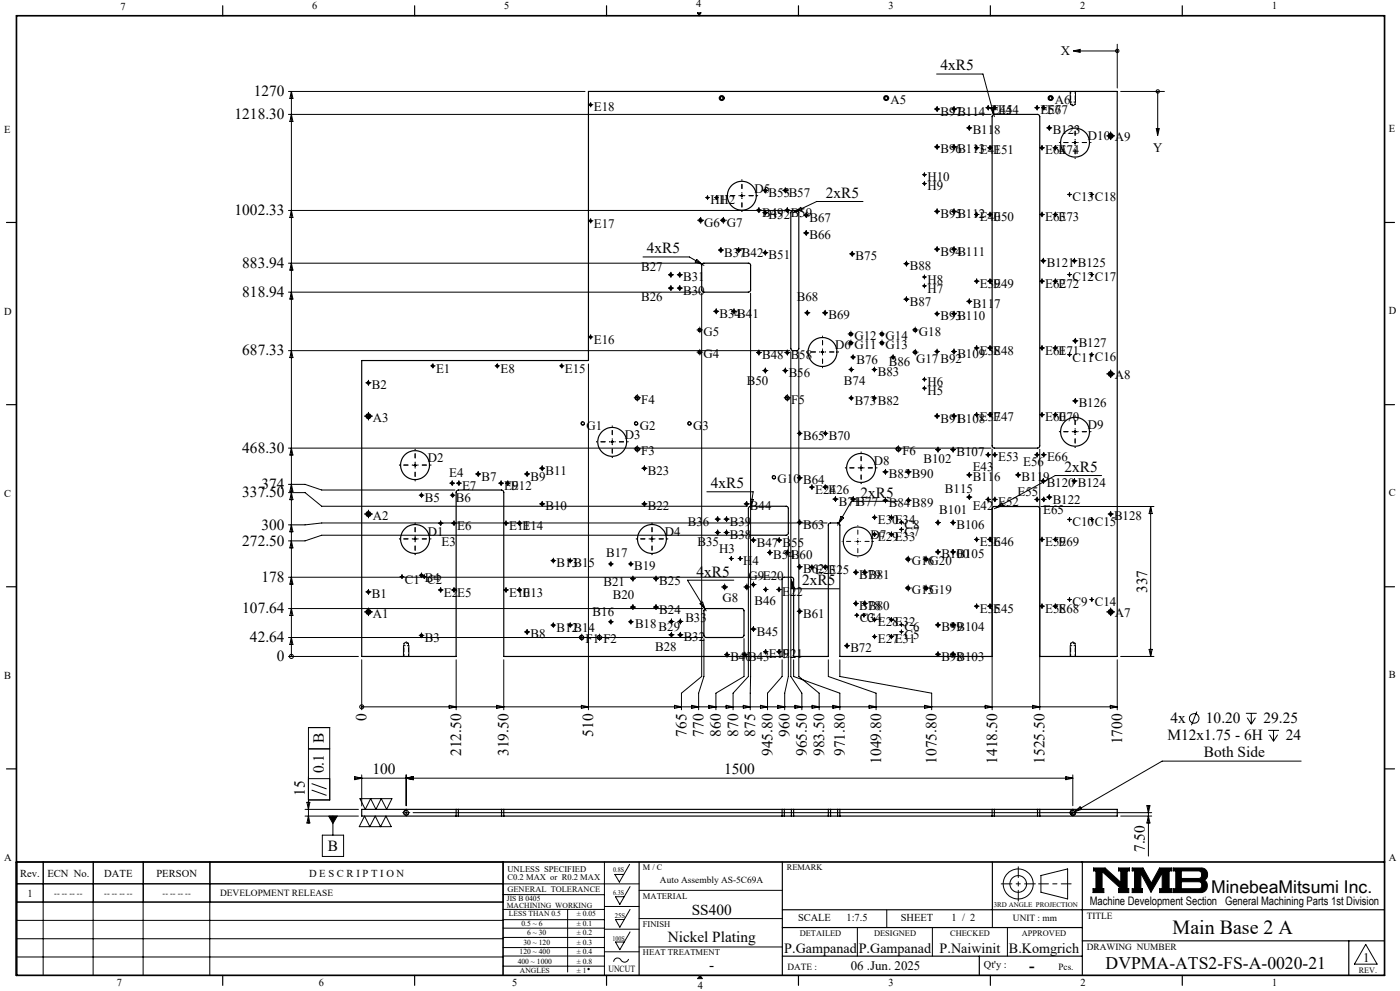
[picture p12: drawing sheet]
<svg xmlns="http://www.w3.org/2000/svg" width="420mm" height="297mm" viewBox="0 0 420 297" stroke-linecap="round" stroke-linejoin="round" font-family="sans-serif">
<defs><g id="words">
<text font-size="6" x="351.8" y="280">Main Base 2 A</text>
<g font-size="5.3">
<text x="363.3" y="267.7">MinebeaMitsumi Inc.</text>
<text x="331.7" y="290.4">DVPMA-ATS2-FS-A-0020-21</text>
</g>
<text font-size="4.9" x="308.8" y="290.9">-</text>
<g font-size="4.6">
<text x="282.2" y="21.1">4xR5</text>
<text x="76.2" y="28.8">1270</text>
<text x="70.4" y="35.7">1218.30</text>
<text x="247.8" y="59.3">2xR5</text>
<text x="70.4" y="64.5">1002.33</text>
<text x="194.1" y="75.9">4xR5</text>
<text x="72.7" y="80.3">883.94</text>
<text x="72.7" y="89">818.94</text>
<text x="72.7" y="106.5">687.33</text>
<text x="72.7" y="135.7">468.30</text>
<text x="319.3" y="141.4">2xR5</text>
<text x="72.7" y="149.1">337.50</text>
<text x="78.5" y="146.6">374</text>
<text x="213.2" y="146.3">4xR5</text>
<text x="258.2" y="149.1">2xR5</text>
<text x="78.5" y="158.7">300</text>
<text x="72.7" y="163.5">272.50</text>
<text x="209" y="172.8">4xR5</text>
<text x="78.5" y="174.4">178</text>
<text x="240.7" y="175.3">2xR5</text>
<text x="344.1" y="177.7" transform="rotate(-90 344.1 177.7)">337</text>
<text x="72.7" y="183.8">107.64</text>
<text x="75" y="192.5">42.64</text>
<text x="83.1" y="198.2">0</text>
<text x="110" y="216.2" transform="rotate(-90 110 216.2)">0</text>
<text x="178" y="220.8" transform="rotate(-90 178 220.8)">510</text>
<text x="205.9" y="220.8" transform="rotate(-90 205.9 220.8)">765</text>
<text x="211.1" y="220.8" transform="rotate(-90 211.1 220.8)">770</text>
<text x="216.2" y="220.8" transform="rotate(-90 216.2 220.8)">860</text>
<text x="221.4" y="220.8" transform="rotate(-90 221.4 220.8)">870</text>
<text x="226.6" y="220.8" transform="rotate(-90 226.6 220.8)">875</text>
<text x="236.9" y="220.8" transform="rotate(-90 236.9 220.8)">960</text>
<text x="350.3" y="221.9">M12x1.75 - 6H</text>
<text x="351.2" y="216.7">4x</text>
<text x="361.8" y="216.7">10.20</text>
<text x="379.1" y="216.7">29.25</text>
<text x="385.8" y="221.9">24</text>
<text x="97.2" y="222.8" transform="rotate(-90 97.2 222.8)">B</text>
<text x="138.3" y="226.6" transform="rotate(-90 138.3 226.6)">212.50</text>
<text x="152.6" y="226.6" transform="rotate(-90 152.6 226.6)">319.50</text>
<text x="231.7" y="226.6" transform="rotate(-90 231.7 226.6)">945.80</text>
<text x="242.1" y="226.6" transform="rotate(-90 242.1 226.6)">965.50</text>
<text x="247.2" y="226.6" transform="rotate(-90 247.2 226.6)">983.50</text>
<text x="253.4" y="226.6" transform="rotate(-90 253.4 226.6)">971.80</text>
<text x="336.7" y="223.1" transform="rotate(-90 336.7 223.1)">1700</text>
<text x="361.2" y="227">Both Side</text>
<text x="97.2" y="231.8" transform="rotate(-90 97.2 231.8)">0.1</text>
<text x="111.7" y="232.1">100</text>
<text x="217.3" y="232.1">1500</text>
<text x="264.3" y="228.9" transform="rotate(-90 264.3 228.9)">1049.80</text>
<text x="281" y="228.9" transform="rotate(-90 281 228.9)">1075.80</text>
<text x="299.1" y="228.9" transform="rotate(-90 299.1 228.9)">1418.50</text>
<text x="313.4" y="228.9" transform="rotate(-90 313.4 228.9)">1525.50</text>
<text x="91.4" y="238.6" transform="rotate(-90 91.4 238.6)">15</text>
<text x="98.4" y="254.9">B</text>
<text x="343.4" y="255.4" transform="rotate(-90 343.4 255.4)">7.50</text>
<text x="207.5" y="274.1">SS400</text>
<text x="200.3" y="282.4">Nickel Plating</text>
<text x="212.8" y="290.6">-</text>
</g>
<g font-size="4.2">
<text x="235.3" y="285.5">P.Gampanad</text>
<text x="257.6" y="285.5">P.Gampanad</text>
<text x="281.9" y="285.5">P.Naiwinit</text>
<text x="302.7" y="285.5">B.Komgrich</text>
</g>
<g font-size="3.9">
<text x="318.3" y="16.5">X</text>
<text x="178.2" y="33.4">E18</text>
<text x="267.2" y="31.1">A5</text>
<text x="282.1" y="34.6">B97B114 E44</text>
<text x="299.4" y="34.3">E54</text>
<text x="312.1" y="34.3">E57</text>
<text x="314.1" y="34.3">E67</text>
<text x="316.5" y="31.1">A6</text>
<text x="291.8" y="40.3">B118</text>
<text x="315.8" y="40.3">B123</text>
<text x="326.4" y="41.8">D10 A9</text>
<text x="282.1" y="46">B96B113E41</text>
<text x="298" y="46.3">E51</text>
<text x="313.6" y="46.3">E64</text>
<text x="317.6" y="46.3">E74</text>
<text x="346" y="45.5">Y</text>
<text x="226.4" y="57.8">D5</text>
<text x="230.6" y="59">B53B57</text>
<text x="278.3" y="57.1">H9</text>
<text x="278.3" y="54.4">H10</text>
<text x="213.2" y="61.3">H1</text>
<text x="215.8" y="61.3">H2</text>
<text x="228.7" y="65">B49</text>
<text x="230.6" y="65.7">B52B59B67</text>
<text x="282.1" y="65.3">B95B112E40</text>
<text x="321.8" y="60.3">C13C18</text>
<text x="178.2" y="68.2">E17</text>
<text x="211.3" y="67.9">G6 G7</text>
<text x="242.9" y="71.8">B66</text>
<text x="298" y="66.3">E50</text>
<text x="313.6" y="66.3">E63</text>
<text x="317.6" y="66.3">E73</text>
<text x="217.3" y="76.9">B37B42 B51</text>
<text x="282.1" y="76.6">B94B111</text>
<text x="192.4" y="81.3">B27</text>
<text x="256.7" y="78">B75</text>
<text x="272.9" y="81">B88</text>
<text x="314" y="80.1">B121 B125</text>
<text x="204.9" y="88.3">B30</text>
<text x="204.9" y="84.3">B31</text>
<text x="278.3" y="87.7">H7</text>
<text x="278.3" y="85">H8</text>
<text x="294" y="86.3">E39</text>
<text x="298" y="86.3">E49</text>
<text x="313.6" y="86.3">E62</text>
<text x="317.6" y="86.3">E72</text>
<text x="321.8" y="84.3">C12C17</text>
<text x="192.4" y="90.2">B26</text>
<text x="215.9" y="95.3">B34B41</text>
<text x="239" y="90.2">B68</text>
<text x="248.5" y="95.7">B69</text>
<text x="272.9" y="91.6">B87</text>
<text x="282.1" y="96">B93B110</text>
<text x="291.8" y="92.3">B117</text>
<text x="211" y="100.8">G5</text>
<text x="256.4" y="102">G12 G14</text>
<text x="275.7" y="100.7">G18</text>
<text x="178.2" y="103">E16</text>
<text x="211" y="107.4">G4</text>
<text x="228.7" y="107.6">B48 B58</text>
<text x="250.6" y="104.6">D6 G11 G13</text>
<text x="287.2" y="107.3">B109</text>
<text x="294" y="106.3">E38</text>
<text x="298" y="106.3">E48</text>
<text x="313.6" y="106.3">E61</text>
<text x="317.6" y="106.3">E71</text>
<text x="323.6" y="104.1">B127</text>
<text x="130.8" y="111.7">E1</text>
<text x="150.2" y="111.7">E8</text>
<text x="169.5" y="111.7">E15</text>
<text x="236.6" y="113">B56</text>
<text x="256.9" y="109">B76</text>
<text x="263.3" y="112.7">B83</text>
<text x="266.7" y="109.7">B86 G17B92</text>
<text x="321.8" y="108.3">C11C16</text>
<text x="334.5" y="113.7">A8</text>
<text x="111.5" y="116.7">B2</text>
<text x="224.1" y="115.3">B50</text>
<text x="253.2" y="115.3">B74</text>
<text x="278.3" y="118.4">H5</text>
<text x="278.3" y="115.7">H6</text>
<text x="192.4" y="121">F4</text>
<text x="237.4" y="121">F5</text>
<text x="256.4" y="121.2">B73B82</text>
<text x="323.6" y="122.1">B126</text>
<text x="111.8" y="126.4">A3</text>
<text x="175.9" y="128.8">G1</text>
<text x="187.5" y="131.6">D3</text>
<text x="191.9" y="128.8">G2</text>
<text x="207.9" y="128.8">G3</text>
<text x="240.9" y="131.8">B65 B70</text>
<text x="282.1" y="126.6">B91B108E37</text>
<text x="298" y="126.3">E47</text>
<text x="313.6" y="126.3">E60</text>
<text x="317.6" y="126.3">E70</text>
<text x="326.4" y="128.5">D9</text>
<text x="192.4" y="136.3">F3</text>
<text x="270.7" y="136.3">F6</text>
<text x="286.9" y="136.7">B107</text>
<text x="128.4" y="138.5">D2</text>
<text x="134.7" y="142.8">E4</text>
<text x="163.7" y="142.3">B11</text>
<text x="194.3" y="142.3">B23</text>
<text x="262.2" y="139.4">D8</text>
<text x="266.6" y="143.4">B85B90</text>
<text x="277" y="138.8">B102</text>
<text x="291.8" y="141.2">E43</text>
<text x="299.4" y="138.3">E53</text>
<text x="307" y="139.7">E56</text>
<text x="314.1" y="138.3">E66</text>
<text x="138.6" y="146.8">E7</text>
<text x="144.5" y="144">B7</text>
<text x="151.3" y="146.8">E9</text>
<text x="153.3" y="146.8">E12</text>
<text x="159.1" y="144">B9</text>
<text x="233.3" y="144.9">G10</text>
<text x="240.9" y="145.2">B64</text>
<text x="244.5" y="148">E24</text>
<text x="248.5" y="148">E26</text>
<text x="283.5" y="147.9">B115</text>
<text x="291.8" y="144.3">B116</text>
<text x="305.3" y="148.6">E55</text>
<text x="306.5" y="144.3">B119</text>
<text x="314" y="146.1">B120 B124</text>
<text x="111.8" y="155.7">A2</text>
<text x="127.5" y="150.4">B5</text>
<text x="136.8" y="150.4">B6</text>
<text x="163.7" y="153">B10</text>
<text x="194.3" y="153">B22</text>
<text x="225" y="153">B44</text>
<text x="251.6" y="151.5">B71B77</text>
<text x="266.6" y="151.9">B84B89</text>
<text x="281.8" y="154">B101</text>
<text x="291.8" y="153">E42</text>
<text x="299.4" y="151.7">E52</text>
<text x="313" y="154">E65</text>
<text x="315.8" y="150.9">B122</text>
<text x="334.2" y="156">B128</text>
<text x="128.4" y="160.7">D1</text>
<text x="137.2" y="158.8">E6</text>
<text x="152.8" y="158.8">E11</text>
<text x="156.8" y="158.8">E14</text>
<text x="199.4" y="160.6">D4</text>
<text x="206.3" y="157.6">B36</text>
<text x="219" y="161.5">B38</text>
<text x="219" y="157.5">B39</text>
<text x="240.9" y="158.5">B63</text>
<text x="261.2" y="161.4">D7</text>
<text x="263.3" y="157">E30E34</text>
<text x="271.3" y="160.7">C7</text>
<text x="271.3" y="158.6">C8</text>
<text x="286.9" y="158.6">B106</text>
<text x="321.8" y="157.7">C10C15</text>
<text x="132.5" y="163.7">E3</text>
<text x="181.8" y="166.9">B17</text>
<text x="209.3" y="163.8">B35</text>
<text x="215.8" y="165.9">H3</text>
<text x="227" y="163.8">B47 B55</text>
<text x="232" y="167.5">B54B60</text>
<text x="263.3" y="162.1">E29E33</text>
<text x="282.4" y="167.4">B100</text>
<text x="286.9" y="167.4">B105</text>
<text x="294" y="163.7">E36</text>
<text x="298" y="163.7">E46</text>
<text x="313.6" y="163.7">E59</text>
<text x="317.6" y="163.7">E69</text>
<text x="167" y="170">B13B15</text>
<text x="190.3" y="171">B19</text>
<text x="223" y="169.4">H4</text>
<text x="224.6" y="173.8">G9E20</text>
<text x="240.9" y="171.8">B62</text>
<text x="244.5" y="172">E23</text>
<text x="248.5" y="172">E25</text>
<text x="257.8" y="173.5">B79</text>
<text x="260.4" y="173.5">B81</text>
<text x="273.6" y="169.4">G16G20</text>
<text x="111.5" y="179.4">B1</text>
<text x="121.5" y="174.9">C1 B4</text>
<text x="128.1" y="174.9">C2</text>
<text x="133.2" y="178.8">E2</text>
<text x="137.2" y="178.8">E5</text>
<text x="152.8" y="178.8">E10</text>
<text x="156.8" y="178.8">E13</text>
<text x="181" y="175.8">B21</text>
<text x="183.9" y="179.6">B20</text>
<text x="197.8" y="175.4">B25</text>
<text x="234.7" y="178.7">E22</text>
<text x="273.6" y="178.1">G15G19</text>
<text x="111.8" y="185.1">A1</text>
<text x="177.8" y="184.5">B16</text>
<text x="197.8" y="183.9">B24</text>
<text x="216.8" y="180.3">G8</text>
<text x="226.4" y="181.4">B46</text>
<text x="240.9" y="185.2">B61</text>
<text x="257.8" y="182.8">B78</text>
<text x="260.4" y="182.8">B80</text>
<text x="294" y="183.7">E35</text>
<text x="298" y="183.7">E45</text>
<text x="313.6" y="183.7">E58</text>
<text x="317.6" y="183.7">E68</text>
<text x="321.8" y="181.7">C9 C14</text>
<text x="334.5" y="185">A7</text>
<text x="159.1" y="191.3">B8</text>
<text x="167" y="189.3">B12B14</text>
<text x="190.5" y="188.3">B18B29</text>
<text x="205.6" y="186.3">B33</text>
<text x="227" y="190.5">B45</text>
<text x="257.9" y="186.5">C3</text>
<text x="260.1" y="186.5">C4</text>
<text x="263.3" y="187.7">E28E32</text>
<text x="271.3" y="191.4">C5</text>
<text x="271.3" y="189.3">C6</text>
<text x="282.4" y="189.2">B99</text>
<text x="286.9" y="189.2">B104</text>
<text x="127.5" y="192.4">B3</text>
<text x="175.7" y="192.8">F1 F2</text>
<text x="196.5" y="195.1">B28</text>
<text x="205.1" y="192.2">B32</text>
<text x="234.7" y="197.3">E21</text>
<text x="255.1" y="195.5">B72</text>
<text x="263.3" y="192.8">E27E31</text>
<text x="219.1" y="198.1">B40B43E19</text>
<text x="282.4" y="198">B98</text>
<text x="286.9" y="198">B103</text>
<text x="255.2" y="290.6">06 .Jun. 2025</text>
<text x="408.9" y="288.2">1</text>
</g>
<text font-size="3.5" x="326.9" y="271.4">Machine Development Section General Machining Parts 1st Division</text>
<g font-size="3.2">
<text x="36.1" y="2.9">7</text>
<text x="93.7" y="2.8">6</text>
<text x="151.3" y="2.8">5</text>
<text x="208.8" y="2.2">4</text>
<text x="266.5" y="2.8">3</text>
<text x="324.1" y="2.8">2</text>
<text x="381.6" y="2.8">1</text>
<text x="1.3" y="39.8">E</text>
<text x="416.6" y="39.5">E</text>
<text x="1.3" y="94.3">D</text>
<text x="416.6" y="94.1">D</text>
<text x="1.3" y="148.9">C</text>
<text x="416.6" y="148.7">C</text>
<text x="1.3" y="203.6">B</text>
<text x="416.6" y="203.3">B</text>
<text x="416.6" y="258">A</text>
<text x="1.3" y="258.1">A</text>
<text x="6.1" y="262.7">Rev.</text>
<text x="14.2" y="262.7">ECN No.</text>
<text x="31.3" y="262.7">DATE</text>
<text x="46.9" y="262.7">PERSON</text>
<text x="92.7" y="262.7">D E S C R I P T I O N</text>
<text x="8.2" y="268.7">1</text>
<text x="239.4" y="276.2">SCALE</text>
<text x="254" y="276.2">1:7.5</text>
<text x="270.2" y="276.2">SHEET</text>
<text x="285.5" y="276.2">1 / 2</text>
<text x="295.2" y="290.1">Qt'y :</text>
<text x="35.1" y="295.5">7</text>
<text x="95.7" y="295.6">6</text>
<text x="153.6" y="295.6">5</text>
<text x="209.3" y="296.3">4</text>
<text x="266.6" y="295.6">3</text>
<text x="324.2" y="295.6">2</text>
<text x="381.6" y="295.6">1</text>
</g>
<g font-size="2.8">
<text x="66" y="268.6">DEVELOPMENT RELEASE</text>
<text x="198" y="264.5">Auto Assembly AS-5C69A</text>
<text x="326" y="275.4">TITLE</text>
<text x="303.9" y="276.2">UNIT : mm</text>
<text x="326" y="284.7">DRAWING NUMBER</text>
<text x="182.5" y="291.2">UNCUT</text>
<text x="236.3" y="290.7">DATE :</text>
<text x="317.6" y="290.6">Pcs.</text>
</g>
<g font-size="2.6">
<text x="152.2" y="261.3">UNLESS SPECIFIED</text>
<text x="152.2" y="263.7">C0.2 MAX or R0.2 MAX</text>
<text x="192.9" y="269.4">MATERIAL</text>
<text x="192.9" y="277.7">FINISH</text>
<text x="192.9" y="286.3">HEAT TREATMENT</text>
</g>
<g font-size="2.5">
<text x="192.9" y="260.7">M / C</text>
<text x="236" y="260.7">REMARK</text>
<text x="16.3" y="268.5">-- -- -- --</text>
<text x="31.3" y="268.5">-- -- -- --</text>
<text x="48.8" y="268.5">-- -- -- --</text>
<text x="152.3" y="267.3">GENERAL TOLERANCE</text>
<text x="239.9" y="280.5">DETAILED</text>
<text x="262.2" y="280.5">DESIGNED</text>
<text x="285.1" y="280.5">CHECKED</text>
<text x="306.6" y="280.5">APPROVED</text>
<text x="407.7" y="291.5">REV.</text>
</g>
<g font-size="2.3">
<text x="152.1" y="270">JIS B 0405</text>
<text x="152.1" y="272.1">MACHINING WORKING</text>
<text x="152.7" y="274.6">LESS THAN 0.5</text>
<text x="173" y="274.6">± 0.05</text>
<text x="156.4" y="277.4">0.5 ~ 6</text>
<text x="158.1" y="280.3">6 ~ 30</text>
<text x="173" y="277.4">± 0.1</text>
<text x="173" y="280.3">± 0.2</text>
<text x="155.9" y="286">120 ~ 400</text>
<text x="157" y="283.2">30 ~ 120</text>
<text x="173" y="283.2">± 0.3</text>
<text x="173" y="286">± 0.4</text>
<text x="155.3" y="288.9">400 ~ 1000</text>
<text x="155.9" y="291.7">ANGLES</text>
<text x="173" y="288.9">± 0.8</text>
<text x="173" y="291.7">± 1</text>
</g>
<g font-size="2.1">
<text x="184" y="261.5">0.8S</text>
<text x="184" y="268.1">6.3S</text>
<text x="184.5" y="275">25S</text>
<text x="298.1" y="271.8">3RD ANGLE PROJECTION</text>
<text x="183.7" y="281.9">100S</text>
</g>
</g></defs>
<g fill="none" stroke="#000" stroke-width=".3">
<path d="M209.2 3.8h1.1l-.6 .9zM321.9 15.3l2.2-.5v.9zM324.1 15.3h11.1M335.2 13.3v13.1M86.5 34.3h210.8M86.5 27.4h89M87.4 27.4v169.3M87.4 34.3l.5 2.1h-.9zM87.4 27.4l.5 2.1h-.9zM176.8 31.4h.8M177.2 31v.8M177.3 31.1a.34 .34 0 0 0-.4 .2 .34 .34 0 0 0 .2 .4 .34 .34 0 0 0 .4-.2"/>
<path d="M280.7 32.7h.8M281 22.2h13.9l3.2 12.1M281.1 32.3v.8M281.2 32.3a.41 .41 0 0 0-.5 .3 .41 .41 0 0 0 .3 .5 .41 .41 0 0 0 .5-.3M285.8 32.7h.8M286.2 32.3v.8M286.3 32.3a.39 .39 0 0 0-.5 .3 .39 .39 0 0 0 .3 .5 .39 .39 0 0 0 .5-.3M290.4 38.3h.8M290.8 37.9v.8M290.9 38a.41 .41 0 0 0-.5 .2 .41 .41 0 0 0 .3 .5 .41 .41 0 0 0 .5-.3M296.1 32.3h.8M296.4 31.9v.8"/>
<path d="M296.5 32a.34 .34 0 0 0-.4 .2 .34 .34 0 0 0 .3 .4 .34 .34 0 0 0 .4-.2M297.2 32.4l.8-.2 .1 2.1zM298.1 32.3h.7M298.1 34.3l.2 .7M298.4 31.9v.8M298.6 32a.34 .34 0 0 0-.5 .2 .34 .34 0 0 0 .2 .4 .34 .34 0 0 0 .5-.2M310.7 32.3h.8M311.1 31.9v.8M311.2 32a.34 .34 0 0 0-.4 .2 .34 .34 0 0 0 .2 .4 .34 .34 0 0 0 .4-.2M312.7 32.3h.8M313.1 31.9v.8M313.2 32a.34 .34 0 0 0-.4 .2 .34 .34 0 0 0 .2 .4 .34 .34 0 0 0 .4-.2"/>
<path d="M314.4 38.3h.8M314.8 37.9v.8M314.9 38a.39 .39 0 0 0-.5 .2 .39 .39 0 0 0 .3 .5 .39 .39 0 0 0 .5-.3M321.1 27.4v3.2M322.7 27.4v3.2M336.2 27.4h13.1M346.9 38.5h.9l-.5 2.1zM347.3 27.4v11.1M211.8 59.2h.9M212.3 58.8v.8M212.3 59a.26 .26 0 0 0-.3 .2 .26 .26 0 0 0 .2 .3 .26 .26 0 0 0 .3-.2M214.5 59.2h.8"/>
<path d="M214.9 58.8v.8M215 59a.27 .27 0 0 0-.3 .2 .27 .27 0 0 0 .2 .3 .27 .27 0 0 0 .3-.2M222.1 58.7h.9M222.6 58.3v.8M229.2 57.1h.8M229.6 56.7v.8M229.7 56.7a.39 .39 0 0 0-.5 .3 .39 .39 0 0 0 .3 .4 .39 .39 0 0 0 .5-.2M235.2 57.1h.8M235.6 56.7v.8M235.7 56.7a.39 .39 0 0 0-.5 .3 .39 .39 0 0 0 .3 .4 .39 .39 0 0 0 .5-.2M276.9 55h.8M276.9 52.3h.8"/>
<path d="M277.3 52v.8M277.3 54.6v.8M277.4 54.8a.26 .26 0 0 0-.3 .2 .26 .26 0 0 0 .1 .3 .26 .26 0 0 0 .4-.2M277.4 52.1a.26 .26 0 0 0-.3 .2 .26 .26 0 0 0 .1 .3 .26 .26 0 0 0 .4-.2M280.7 44h.8M281.1 43.6v.8M281.2 43.6a.41 .41 0 0 0-.5 .3 .41 .41 0 0 0 .3 .5 .41 .41 0 0 0 .5-.3M285.8 44h.8M286.2 43.6v.8M286.3 43.6a.4 .4 0 0 0-.5 .3 .4 .4 0 0 0 .3 .5 .4 .4 0 0 0 .5-.3M292.6 44.3h.8M293 43.9v.8"/>
<path d="M293.1 44a.34 .34 0 0 0-.4 .2 .34 .34 0 0 0 .2 .4 .34 .34 0 0 0 .4-.2M296.6 44.3h.8M297 43.9v.8M297.1 44a.34 .34 0 0 0-.4 .2 .34 .34 0 0 0 .2 .4 .34 .34 0 0 0 .4-.2M312.2 44.3h.8M312.6 43.9v.8M312.7 44a.34 .34 0 0 0-.4 .2 .34 .34 0 0 0 .2 .4 .34 .34 0 0 0 .4-.2M316.2 44.3h.8M316.6 43.9v.8M316.7 44a.34 .34 0 0 0-.4 .2 .34 .34 0 0 0 .2 .4 .34 .34 0 0 0 .4-.2M320.5 58.3h.7M320.9 57.9v.8"/>
<path d="M320.9 58.1h-.2v.4l.4-.2M322.1 42.7h.8M322.5 42.3v.8M327.1 58.3h.8M327.5 57.9v.8M327.6 58.1l-.2 .4 .3-.2M332.8 40.7h.8M333.2 40.3v.8M86.5 63.1h151.5M86.5 78.9h123.7M87.4 63.1l.5 2.1h-.9zM87.4 78.9l.5 2.1h-.9z"/>
<path d="M176.8 66.2h.8M177.2 65.8v.8M177.3 65.9a.34 .34 0 0 0-.4 .2 .34 .34 0 0 0 .2 .4 .34 .34 0 0 0 .4-.2M192.9 77h13.9l3.8 2.2M209 77.7l1.6 1.5-2-.6zM209.8 66h.8M210.2 65.6v.8M210.3 65.5a.54 .54 0 0 0-.6 .4 .54 .54 0 0 0 .4 .6 .54 .54 0 0 0 .6-.3M210.6 79.2l.6 .3M215.9 75h.7M216.3 74.6v.7M216.4 74.6a.39 .39 0 0 0-.5 .3 .39 .39 0 0 0 .3 .4 .39 .39 0 0 0 .4-.2"/>
<path d="M216.6 66h.8M217 65.6v.8M217.1 65.5a.53 .53 0 0 0-.6 .4 .53 .53 0 0 0 .3 .6 .53 .53 0 0 0 .7-.3M221.2 75h.8M221.6 74.6v.7M221.7 74.6a.39 .39 0 0 0-.5 .3 .39 .39 0 0 0 .3 .4 .39 .39 0 0 0 .5-.2M227.3 63h.7M227.6 62.6v.8M227.8 62.6a.4 .4 0 0 0-.5 .3 .4 .4 0 0 0 .2 .5 .4 .4 0 0 0 .5-.3M229.2 75.7h.8M229.2 63.7h.8M229.6 63.4v.7"/>
<path d="M229.6 75.3v.8M229.7 75.3a.4 .4 0 0 0-.5 .3 .4 .4 0 0 0 .3 .5 .4 .4 0 0 0 .5-.3M229.7 63.4a.39 .39 0 0 0-.5 .2 .39 .39 0 0 0 .3 .5 .39 .39 0 0 0 .5-.3M235.8 63h.8M236.2 62.6v.8M236.3 62.6a.4 .4 0 0 0-.5 .3 .4 .4 0 0 0 .3 .5 .4 .4 0 0 0 .5-.3M238.5 63.5l1.7-1.3 .4 .8zM241.4 64.5h.9M241.4 69.8h.9M241.9 64.1v.8M241.9 69.4v.8M242 64.1a.41 .41 0 0 0-.5 .3 .41 .41 0 0 0 .2 .5 .41 .41 0 0 0 .6-.3"/>
<path d="M242 69.4a.41 .41 0 0 0-.5 .3 .41 .41 0 0 0 .2 .5 .41 .41 0 0 0 .6-.3M255.3 76.1h.7M255.7 75.7v.8M255.8 75.7a.41 .41 0 0 0-.6 .3 .41 .41 0 0 0 .3 .5 .41 .41 0 0 0 .5-.3M258.9 60.4h-13.9l-7.1 3.3M271.5 79h.8M271.9 78.6v.8M272 78.6a.4 .4 0 0 0-.5 .3 .4 .4 0 0 0 .3 .5 .4 .4 0 0 0 .5-.3M280.7 63.4h.8M280.7 74.7h.8M281.1 63v.7M281.1 74.3v.8"/>
<path d="M281.2 63a.41 .41 0 0 0-.5 .3 .41 .41 0 0 0 .3 .5 .41 .41 0 0 0 .5-.3M281.2 74.3a.41 .41 0 0 0-.5 .3 .41 .41 0 0 0 .3 .5 .41 .41 0 0 0 .5-.3M285.8 63.4h.8M285.8 74.7h.8M286.2 63v.7M286.2 74.3v.8M286.3 63a.4 .4 0 0 0-.5 .2 .4 .4 0 0 0 .3 .5 .4 .4 0 0 0 .5-.2M286.3 74.3a.4 .4 0 0 0-.5 .3 .4 .4 0 0 0 .3 .5 .4 .4 0 0 0 .5-.3M292.6 64.3h.8M293 63.9v.8M293.1 64a.34 .34 0 0 0-.4 .2 .34 .34 0 0 0 .2 .4 .34 .34 0 0 0 .4-.2M296.6 64.3h.8"/>
<path d="M297 63.9v.8M297.1 64a.34 .34 0 0 0-.4 .2 .34 .34 0 0 0 .2 .4 .34 .34 0 0 0 .4-.2M312.2 64.3h.8M312.6 63.9v.8M312.6 78.2h.8M312.7 64a.34 .34 0 0 0-.4 .2 .34 .34 0 0 0 .2 .4 .34 .34 0 0 0 .4-.2M313 77.7v.9M313.1 77.8a.39 .39 0 0 0-.5 .3 .39 .39 0 0 0 .3 .4 .39 .39 0 0 0 .5-.2M316.2 64.3h.8M316.6 63.9v.8M316.7 64a.34 .34 0 0 0-.4 .2 .34 .34 0 0 0 .2 .4 .34 .34 0 0 0 .4-.2M321.9 78.2h.8"/>
<path d="M322.3 77.7v.9M322.4 77.8a.41 .41 0 0 0-.5 .3 .41 .41 0 0 0 .3 .5 .41 .41 0 0 0 .5-.3M86.5 87.6h123.7M87.4 87.6l.5 2h-.9zM200.8 82.4h.8M200.8 86.4h.8M201.3 81.9v.9M201.3 86v.7M201.4 82a.41 .41 0 0 0-.5 .3 .41 .41 0 0 0 .2 .5 .41 .41 0 0 0 .5-.3M201.4 86a.41 .41 0 0 0-.5 .3 .41 .41 0 0 0 .2 .5 .41 .41 0 0 0 .5-.3M203.5 82.4h.8M203.5 86.4h.8"/>
<path d="M203.9 81.9v.9M203.9 86v.7M204 82a.39 .39 0 0 0-.5 .3 .39 .39 0 0 0 .3 .4 .39 .39 0 0 0 .5-.2M204 86a.4 .4 0 0 0-.5 .3 .4 .4 0 0 0 .3 .4 .4 .4 0 0 0 .5-.2M209.5 98.9h.8M209.9 98.5v.8M210 98.4a.53 .53 0 0 0-.6 .4 .53 .53 0 0 0 .4 .6 .53 .53 0 0 0 .6-.4M210.5 87.9v114.8l-6.1 5v5M214.5 93.3h.8M214.8 92.9v.8M214.9 92.9a.4 .4 0 0 0-.4 .3 .4 .4 0 0 0 .2 .5 .4 .4 0 0 0 .5-.3M219.8 93.3h.8"/>
<path d="M220.2 92.9v.8M220.3 92.9a.4 .4 0 0 0-.5 .3 .4 .4 0 0 0 .3 .5 .4 .4 0 0 0 .5-.3M225.2 87.9l-.1 124.8M241.8 93.8h.8M242.2 93.3v.9M242.3 93.4a.39 .39 0 0 0-.5 .3 .39 .39 0 0 0 .3 .4 .39 .39 0 0 0 .5-.2M247.1 93.8h.8M247.5 93.3v.9M247.6 93.4a.39 .39 0 0 0-.5 .3 .39 .39 0 0 0 .3 .4 .39 .39 0 0 0 .5-.2M255.3 99.7v.8M255.4 99.6a.53 .53 0 0 0-.7 .4 .53 .53 0 0 0 .4 .6 .53 .53 0 0 0 .7-.4M264.6 99.7v.8"/>
<path d="M264.7 99.6a.53 .53 0 0 0-.6 .4 .53 .53 0 0 0 .4 .6 .53 .53 0 0 0 .6-.4M271.5 89.7h.8M271.9 89.3v.8M272 89.3a.39 .39 0 0 0-.5 .3 .39 .39 0 0 0 .3 .5 .39 .39 0 0 0 .5-.3M274.2 98.9h.8M274.6 98.5v.8M274.7 98.4a.53 .53 0 0 0-.6 .4 .53 .53 0 0 0 .4 .6 .53 .53 0 0 0 .6-.4M276.9 85.7h.8M276.9 83h.8M277.3 82.6v.8M277.3 85.3v.8M277.4 85.4a.26 .26 0 0 0-.3 .2 .26 .26 0 0 0 .1 .3 .26 .26 0 0 0 .4-.1"/>
<path d="M277.4 82.8a.26 .26 0 0 0-.3 .1 .26 .26 0 0 0 .1 .4 .26 .26 0 0 0 .4-.2M280.7 94h.8M281.1 93.6v.8M281.2 93.6a.41 .41 0 0 0-.5 .3 .41 .41 0 0 0 .3 .5 .41 .41 0 0 0 .5-.3M285.8 94h.8M286.2 93.6v.8M286.3 93.6a.4 .4 0 0 0-.5 .3 .4 .4 0 0 0 .3 .5 .4 .4 0 0 0 .5-.3M290.4 90.3h.8M290.8 89.9v.8M290.9 90a.41 .41 0 0 0-.5 .2 .41 .41 0 0 0 .3 .5 .41 .41 0 0 0 .5-.3M292.6 84.3h.8M293 83.9v.8"/>
<path d="M293.1 84a.34 .34 0 0 0-.4 .2 .34 .34 0 0 0 .2 .4 .34 .34 0 0 0 .4-.2M296.6 84.3h.8M297 83.9v.8M297.1 84a.34 .34 0 0 0-.4 .2 .34 .34 0 0 0 .2 .4 .34 .34 0 0 0 .4-.2M312.2 84.3h.8M312.6 83.9v.8M312.7 84a.34 .34 0 0 0-.4 .2 .34 .34 0 0 0 .2 .4 .34 .34 0 0 0 .4-.2M316.2 84.3h.8M316.6 83.9v.8M316.7 84a.34 .34 0 0 0-.4 .2 .34 .34 0 0 0 .2 .4 .34 .34 0 0 0 .4-.2M320.5 82.3h.7M320.9 81.9v.8"/>
<path d="M320.9 82.1l-.2 .3 .4-.1M327.1 82.3h.8M327.5 81.9v.8M327.6 82.1l-.3 .3 .4-.1M86.5 105.1h150.4M87.4 105.1l.5 2.1h-.9zM110.1 114.7h.8M110.5 114.3v.8M110.6 114.3a.41 .41 0 0 0-.5 .3 .41 .41 0 0 0 .3 .5 .41 .41 0 0 0 .5-.3M129.5 109.7h.7M129.9 109.3v.8M129.9 109.4a.33 .33 0 0 0-.4 .2 .33 .33 0 0 0 .3 .4 .33 .33 0 0 0 .4-.3"/>
<path d="M148.8 109.7h.8M149.2 109.3v.8M149.3 109.4a.33 .33 0 0 0-.4 .2 .33 .33 0 0 0 .2 .4 .33 .33 0 0 0 .4-.3M168.1 109.7h.8M168.5 109.3v.8M168.6 109.4a.33 .33 0 0 0-.4 .2 .33 .33 0 0 0 .2 .4 .33 .33 0 0 0 .4-.3M176.5 109.1v103.6M176.8 101h.8M177.2 100.6v.8M177.3 100.7a.33 .33 0 0 0-.4 .2 .33 .33 0 0 0 .2 .4 .33 .33 0 0 0 .4-.2M190.8 119.2h.8M191.2 118.8v.8"/>
<path d="M191.3 118.6a.68 .68 0 0 0-.8 .5 .68 .68 0 0 0 .5 .8 .68 .68 0 0 0 .8-.5M209.5 105.5h.8M209.9 105.2v.8M210 105.1a.53 .53 0 0 0-.6 .3 .53 .53 0 0 0 .4 .7 .53 .53 0 0 0 .6-.4M227.3 105.7h.7M227.6 105.3v.8M227.8 105.3a.39 .39 0 0 0-.5 .3 .39 .39 0 0 0 .3 .5 .39 .39 0 0 0 .4-.3M229.2 111.1h.8M229.6 110.7v.8M229.7 110.7a.39 .39 0 0 0-.5 .3 .39 .39 0 0 0 .3 .5 .39 .39 0 0 0 .5-.3M235.2 111.1h.8M235.6 110.7v.8"/>
<path d="M235.7 110.7a.39 .39 0 0 0-.5 .3 .39 .39 0 0 0 .3 .5 .39 .39 0 0 0 .5-.3M235.8 105.7h.8M235.8 119.2h.8M236.2 105.3v.8M236.2 118.8v.8M236.3 105.3a.39 .39 0 0 0-.5 .3 .39 .39 0 0 0 .3 .5 .39 .39 0 0 0 .5-.3M236.4 118.6a.67 .67 0 0 0-.9 .4 .67 .67 0 0 0 .5 .9 .67 .67 0 0 0 .8-.5M237.2 105.4v97.3l3.4 5v5M239.6 105.4v97.3l6.1 5v5M246.3 105.5h.9M246.7 105.1v.8M254.8 100.1h.9"/>
<path d="M254.8 102.8h.9M255 110.8h.8M255 119.3h.8M255.3 102.4v.7M255.4 102.2a.54 .54 0 0 0-.7 .4 .54 .54 0 0 0 .4 .7 .54 .54 0 0 0 .7-.4M255.4 110.3v.9M255.4 118.9v.8M255.5 110.4a.39 .39 0 0 0-.5 .3 .39 .39 0 0 0 .3 .4 .39 .39 0 0 0 .5-.2M255.5 118.9a.39 .39 0 0 0-.5 .3 .39 .39 0 0 0 .3 .5 .39 .39 0 0 0 .5-.3M255.5 107h.8M255.9 106.6v.8M256 106.6a.39 .39 0 0 0-.5 .3 .39 .39 0 0 0 .3 .5 .39 .39 0 0 0 .5-.3"/>
<path d="M261.9 110.8h.8M261.9 119.3h.8M262.3 110.3v.9M262.3 118.9v.8M262.4 110.4a.41 .41 0 0 0-.5 .3 .41 .41 0 0 0 .3 .5 .41 .41 0 0 0 .5-.3M262.4 118.9a.4 .4 0 0 0-.5 .3 .4 .4 0 0 0 .3 .5 .4 .4 0 0 0 .5-.3M264.2 100.1h.8M264.2 102.8h.8M264.6 102.4v.7M264.7 102.2a.54 .54 0 0 0-.6 .4 .54 .54 0 0 0 .4 .7 .54 .54 0 0 0 .6-.4M267.5 107h.8M267.9 106.6v.8"/>
<path d="M268 106.6a.41 .41 0 0 0-.5 .3 .41 .41 0 0 0 .3 .5 .41 .41 0 0 0 .5-.3M274.2 105.5h.8M274.6 105.2v.8M274.7 105.1a.53 .53 0 0 0-.6 .3 .53 .53 0 0 0 .4 .7 .53 .53 0 0 0 .6-.4M276.9 113.7h.8M276.9 116.3h.8M277.3 113.3v.8M277.3 116v.8M277.4 113.4a.26 .26 0 0 0-.3 .2 .26 .26 0 0 0 .1 .4 .26 .26 0 0 0 .4-.2M277.4 116.1a.26 .26 0 0 0-.3 .2 .26 .26 0 0 0 .1 .3 .26 .26 0 0 0 .4-.2M280.7 105.4h.8M281.1 104.9v.9"/>
<path d="M281.2 105a.41 .41 0 0 0-.5 .3 .41 .41 0 0 0 .3 .5 .41 .41 0 0 0 .5-.3M285.8 105.4h.8M286.2 104.9v.9M286.3 105a.39 .39 0 0 0-.5 .3 .39 .39 0 0 0 .3 .4 .39 .39 0 0 0 .5-.2M292.6 104.3h.8M293 103.9v.8M293.1 104a.34 .34 0 0 0-.4 .2 .34 .34 0 0 0 .2 .4 .34 .34 0 0 0 .4-.2M296.6 104.3h.8M297 103.9v.8M297.1 104a.34 .34 0 0 0-.4 .2 .34 .34 0 0 0 .2 .4 .34 .34 0 0 0 .4-.2M312.2 104.3h.8M312.6 103.9v.8"/>
<path d="M312.7 104a.34 .34 0 0 0-.4 .2 .34 .34 0 0 0 .2 .4 .34 .34 0 0 0 .4-.2M316.2 104.3h.8M316.6 103.9v.8M316.7 104a.34 .34 0 0 0-.4 .2 .34 .34 0 0 0 .2 .4 .34 .34 0 0 0 .4-.2M320.5 106.3h.7M320.9 105.9v.8M320.9 106.1l-.2 .3h.4M322.2 102.2h.8M322.6 101.8v.7M322.6 119.8v.7M322.7 101.8a.39 .39 0 0 0-.5 .3 .39 .39 0 0 0 .3 .4 .39 .39 0 0 0 .5-.2M322.7 119.8a.4 .4 0 0 0-.5 .2 .4 .4 0 0 0 .3 .5 .4 .4 0 0 0 .5-.2"/>
<path d="M327.1 106.3h.8M327.5 105.9v.8M327.6 106.1l-.3 .3h.4M332.8 112.1h.8M333.2 111.7v.8M86.5 134.3h210.8M87.4 134.3l.5 2.1h-.9zM110.1 124.7h.8M110.5 124.3v.8M124.1 139.4h.8M124.5 139v.8M162.7 139.9v.9"/>
<path d="M162.8 140a.41 .41 0 0 0-.5 .3 .41 .41 0 0 0 .3 .5 .41 .41 0 0 0 .5-.3M175 126.4a.54 .54 0 0 0-.7 .3 .54 .54 0 0 0 .4 .7 .54 .54 0 0 0 .7-.4M183.3 132.4h.7M183.7 132v.8M190.8 134.5h.8M191 126.4a.54 .54 0 0 0-.7 .3 .54 .54 0 0 0 .4 .7 .54 .54 0 0 0 .7-.4M191.2 134.2v.8M191.3 133.9a.67 .67 0 0 0-.8 .5 .67 .67 0 0 0 .5 .8 .67 .67 0 0 0 .8-.5M193.3 139.9v.9M193.4 140a.39 .39 0 0 0-.4 .3 .39 .39 0 0 0 .2 .4 .39 .39 0 0 0 .5-.2M207 126.4a.54 .54 0 0 0-.7 .3 .54 .54 0 0 0 .4 .7 .54 .54 0 0 0 .7-.4M239.5 129.9h.8"/>
<path d="M239.9 129.5v.8M240 129.5a.39 .39 0 0 0-.5 .3 .39 .39 0 0 0 .3 .5 .39 .39 0 0 0 .5-.3M247.2 129.9h.8M247.6 129.5v.8M247.7 129.5a.39 .39 0 0 0-.5 .3 .39 .39 0 0 0 .3 .5 .39 .39 0 0 0 .5-.3M258.3 139.8v.8M269.1 134.5h.8M269.5 134.2v.8M269.7 133.9a.66 .66 0 0 0-.8 .5 .66 .66 0 0 0 .4 .8 .66 .66 0 0 0 .9-.5M280.7 124.7h.8M281 134.8h.8M281.1 124.3v.8"/>
<path d="M281.2 124.3a.41 .41 0 0 0-.5 .3 .41 .41 0 0 0 .3 .5 .41 .41 0 0 0 .5-.3M281.4 134.4v.7M281.5 134.4a.4 .4 0 0 0-.5 .3 .4 .4 0 0 0 .3 .4 .4 .4 0 0 0 .5-.2M285.5 134.8h.8M285.8 124.7h.8M285.9 134.4v.7M286 134.4a.41 .41 0 0 0-.5 .3 .41 .41 0 0 0 .3 .5 .41 .41 0 0 0 .5-.3M286.2 124.3v.8M286.3 124.3a.39 .39 0 0 0-.5 .3 .39 .39 0 0 0 .3 .5 .39 .39 0 0 0 .5-.3M292.6 124.3h.8M293 123.9v.8M293.1 124a.34 .34 0 0 0-.4 .2 .34 .34 0 0 0 .2 .4 .34 .34 0 0 0 .4-.2"/>
<path d="M296.1 136.3h.8M296.4 135.9v.8M296.5 136a.34 .34 0 0 0-.4 .2 .34 .34 0 0 0 .3 .4 .34 .34 0 0 0 .4-.2M296.6 124.3h.8M297 123.9v.8M297.1 124a.34 .34 0 0 0-.4 .2 .34 .34 0 0 0 .2 .4 .34 .34 0 0 0 .4-.2M297.6 134.6v78.1M298.1 136.3h.7M298.4 135.9v.8M298.6 136a.34 .34 0 0 0-.5 .2 .34 .34 0 0 0 .2 .4 .34 .34 0 0 0 .5-.2M310.7 136.3h.8M311.1 135.9v.8"/>
<path d="M311.2 136a.34 .34 0 0 0-.4 .2 .34 .34 0 0 0 .2 .4 .34 .34 0 0 0 .4-.2M311.9 134.6v78.1M312.2 124.3h.8M312.6 123.9v.8M312.7 124a.34 .34 0 0 0-.4 .2 .34 .34 0 0 0 .2 .4 .34 .34 0 0 0 .4-.2M312.7 136.3h.8M313.1 135.9v.8M313.2 136a.34 .34 0 0 0-.4 .2 .34 .34 0 0 0 .2 .4 .34 .34 0 0 0 .4-.2M316.2 124.3h.8M316.6 123.9v.8M316.7 124a.34 .34 0 0 0-.4 .2 .34 .34 0 0 0 .2 .4 .34 .34 0 0 0 .4-.2M322.1 129.4h.8"/>
<path d="M322.2 120.2h.8M322.5 129v.8M86.5 145.2h5l5 1.7h40M86.5 147.6h5l5 4.1h127.7M87.4 145.2l.5 2h-.9zM87.4 147.6l.5 2.2h-.9zM87.4 157.3l.5 2.1h-.9zM110.1 154.1h.8M110.5 153.7v.8M126 148.4h.9M126.4 148v.8M126.5 148a.4 .4 0 0 0-.4 .3 .4 .4 0 0 0 .2 .5 .4 .4 0 0 0 .5-.3"/>
<path d="M131.8 156.8h.8M132.2 156.4v.8M132.3 156.5a.34 .34 0 0 0-.4 .2 .34 .34 0 0 0 .2 .4 .34 .34 0 0 0 .4-.2M135.3 144.8h.8M135.4 148.4h.8M135.6 144.4v.8M135.7 144.5a.33 .33 0 0 0-.4 .2 .33 .33 0 0 0 .2 .4 .33 .33 0 0 0 .5-.2M135.8 156.8h.8M135.8 148v.8M135.9 148a.4 .4 0 0 0-.5 .3 .4 .4 0 0 0 .3 .5 .4 .4 0 0 0 .5-.3M136.2 156.4v.8M136.3 156.5a.34 .34 0 0 0-.4 .2 .34 .34 0 0 0 .2 .4 .34 .34 0 0 0 .4-.2"/>
<path d="M137.3 144.8h.7M137.7 144.4v.8M137.7 144.5a.34 .34 0 0 0-.4 .2 .34 .34 0 0 0 .3 .4 .34 .34 0 0 0 .4-.2M143.1 142.1h.8M143.4 141.7v.7M143.5 141.7a.4 .4 0 0 0-.4 .3 .4 .4 0 0 0 .2 .4 .4 .4 0 0 0 .5-.2M149.9 144.8h.8M150.3 144.4v.8M150.4 144.5a.34 .34 0 0 0-.4 .2 .34 .34 0 0 0 .2 .4 .34 .34 0 0 0 .4-.2M151.4 156.8h.8M151.8 156.4v.8M151.9 156.5a.34 .34 0 0 0-.4 .2 .34 .34 0 0 0 .2 .4 .34 .34 0 0 0 .4-.2"/>
<path d="M151.9 144.8h.8M152.3 144.4v.8M152.4 144.5a.34 .34 0 0 0-.4 .2 .34 .34 0 0 0 .2 .4 .34 .34 0 0 0 .4-.2M155.4 156.8h.8M155.8 156.4v.8M155.9 156.5a.34 .34 0 0 0-.4 .2 .34 .34 0 0 0 .2 .4 .34 .34 0 0 0 .4-.2M157.7 142.1h.8M158.1 141.7v.7M158.2 141.7a.4 .4 0 0 0-.5 .3 .4 .4 0 0 0 .3 .4 .4 .4 0 0 0 .5-.2M162.2 151h.9M162.2 140.4h.9M162.7 150.6v.8"/>
<path d="M162.8 150.6a.41 .41 0 0 0-.5 .3 .41 .41 0 0 0 .2 .5 .41 .41 0 0 0 .6-.3M192.9 151h.8M192.9 140.4h.8M193.3 150.6v.8M193.4 150.6a.4 .4 0 0 0-.5 .3 .4 .4 0 0 0 .3 .5 .4 .4 0 0 0 .5-.3M212.1 147.4h13.9l-.7 4.3M214.9 155.6h.8M214.9 159.6h.8M215.3 155.2v.8M215.3 159.2v.8M215.4 155.2a.41 .41 0 0 0-.5 .3 .41 .41 0 0 0 .3 .5 .41 .41 0 0 0 .5-.3M215.4 159.2a.41 .41 0 0 0-.5 .3 .41 .41 0 0 0 .3 .5 .41 .41 0 0 0 .5-.3"/>
<path d="M217.6 155.6h.8M217.6 159.6h.8M217.9 155.2v.8M217.9 159.2v.8M218.1 155.2a.39 .39 0 0 0-.5 .3 .39 .39 0 0 0 .3 .5 .39 .39 0 0 0 .4-.3M218.1 159.2a.4 .4 0 0 0-.5 .3 .4 .4 0 0 0 .2 .5 .4 .4 0 0 0 .5-.3M223.6 151h.8M224 150.6v.8M224.1 150.6a.4 .4 0 0 0-.5 .3 .4 .4 0 0 0 .3 .5 .4 .4 0 0 0 .5-.3M225.1 149.6l.9 .1-.7 2zM225.3 151.7l-.1 .7M232.3 142.5a.52 .52 0 0 0-.6 .4 .52 .52 0 0 0 .3 .6 .52 .52 0 0 0 .7-.3"/>
<path d="M239.5 156.6h.8M239.5 143.2h.8M239.9 142.8v.8M239.9 156.1v.8M240 142.8a.39 .39 0 0 0-.5 .3 .39 .39 0 0 0 .3 .5 .39 .39 0 0 0 .5-.3M240 156.2a.39 .39 0 0 0-.5 .3 .39 .39 0 0 0 .3 .4 .39 .39 0 0 0 .5-.3M243.2 146h.7M243.6 145.6v.8M243.6 145.7a.33 .33 0 0 0-.4 .2 .33 .33 0 0 0 .3 .4 .33 .33 0 0 0 .4-.2M247.2 146h.8M247.5 145.6v.8M247.6 145.7a.33 .33 0 0 0-.4 .2 .33 .33 0 0 0 .3 .4 .33 .33 0 0 0 .4-.2"/>
<path d="M248.1 156.7h-151.6l-5 .6h-5M250.2 149.6h.8M250.6 149.2v.8M250.7 149.2a.39 .39 0 0 0-.5 .3 .39 .39 0 0 0 .3 .5 .39 .39 0 0 0 .5-.3M251.6 156.8l-.3 .6M252.3 154.8l.8 .4-1.5 1.6zM255.6 149.6h.8M256 149.2v.8M256 149.2a.39 .39 0 0 0-.4 .3 .39 .39 0 0 0 .2 .5 .39 .39 0 0 0 .5-.3M257.9 140.2h.8M262 155.1h.7M262.4 154.7v.8"/>
<path d="M262.4 159.7v.8M262.4 159.8a.34 .34 0 0 0-.4 .3 .34 .34 0 0 0 .3 .4 .34 .34 0 0 0 .4-.3M262.4 154.7a.34 .34 0 0 0-.4 .3 .34 .34 0 0 0 .3 .4 .34 .34 0 0 0 .4-.3M265.2 141.4h.8M265.2 150h.8M265.6 141v.8M265.6 149.6v.8M265.7 141a.4 .4 0 0 0-.5 .4 .4 .4 0 0 0 .3 .4 .4 .4 0 0 0 .5-.3M265.7 149.6a.4 .4 0 0 0-.5 .3 .4 .4 0 0 0 .3 .5 .4 .4 0 0 0 .5-.3M267 155.1h.8M267.4 154.7v.8M267.4 159.7v.8"/>
<path d="M267.5 154.7a.34 .34 0 0 0-.4 .3 .34 .34 0 0 0 .2 .4 .34 .34 0 0 0 .5-.3M267.5 159.8a.34 .34 0 0 0-.4 .3 .34 .34 0 0 0 .2 .4 .34 .34 0 0 0 .5-.3M269.3 150.2h-13.9l-3.8 6.6M270 156.5h.8M270 158.7h.8M270.4 156.1v.8M270.4 158.3v.8M270.5 156.3l-.2 .3h.3M270.5 158.5l-.3 .2h.4M272.2 141.4h.7M272.2 150h.7M272.6 141v.8"/>
<path d="M272.6 149.6v.8M272.7 141a.39 .39 0 0 0-.5 .3 .39 .39 0 0 0 .3 .5 .39 .39 0 0 0 .4-.3M272.7 149.6a.39 .39 0 0 0-.5 .3 .39 .39 0 0 0 .3 .4 .39 .39 0 0 0 .4-.2M281 156.6h.8M281.4 156.2v.8M281.5 156.2a.39 .39 0 0 0-.5 .3 .39 .39 0 0 0 .3 .5 .39 .39 0 0 0 .5-.3M285.5 156.6h.8M285.9 156.2v.8M286 156.2a.41 .41 0 0 0-.5 .3 .41 .41 0 0 0 .3 .5 .41 .41 0 0 0 .5-.3M290.4 142.3h.8M290.4 149h.8M290.8 141.9v.8"/>
<path d="M290.8 148.6v.8M290.9 148.6a.41 .41 0 0 0-.5 .3 .41 .41 0 0 0 .3 .5 .41 .41 0 0 0 .5-.3M290.9 142a.41 .41 0 0 0-.5 .2 .41 .41 0 0 0 .3 .5 .41 .41 0 0 0 .5-.3M296.1 149.7h.8M296.4 149.3v.8M296.5 149.4a.34 .34 0 0 0-.4 .2 .34 .34 0 0 0 .3 .4 .34 .34 0 0 0 .4-.2M298.1 149.7h.7M298.4 149.3v.8M298.6 149.4a.34 .34 0 0 0-.5 .2 .34 .34 0 0 0 .2 .4 .34 .34 0 0 0 .5-.2M298.9 152.1l-.6 .4M298.9 152.1l1.6-1.4 .5 .8zM305 142.3h.9"/>
<path d="M305.5 141.9v.8M305.5 142a.39 .39 0 0 0-.4 .2 .39 .39 0 0 0 .2 .5 .39 .39 0 0 0 .5-.3M310.7 149.7h.8M311.1 149.3v.8M311.2 149.4a.34 .34 0 0 0-.4 .2 .34 .34 0 0 0 .2 .4 .34 .34 0 0 0 .4-.2M312.2 151.8h34M312.6 144.1h.8M312.7 149.7h.8M313 143.8v.8M313.1 143.8a.4 .4 0 0 0-.5 .2 .4 .4 0 0 0 .3 .5 .4 .4 0 0 0 .5-.3M313.1 149.3v.8M313.2 149.4a.34 .34 0 0 0-.4 .2 .34 .34 0 0 0 .2 .4 .34 .34 0 0 0 .4-.2"/>
<path d="M314.4 149h.8M314.8 148.6v.8M314.9 148.6a.39 .39 0 0 0-.5 .3 .39 .39 0 0 0 .3 .5 .39 .39 0 0 0 .5-.3M320.5 155.7h.7M320.9 155.3v.8M320.9 155.5h-.2v.4l.4-.2M321.9 144.1h.8M322.3 143.8v.8M322.4 143.8a.41 .41 0 0 0-.5 .2 .41 .41 0 0 0 .3 .5 .41 .41 0 0 0 .5-.3M327.1 155.7h.8M327.5 155.3v.8M327.6 155.5l-.2 .4 .3-.2"/>
<path d="M330.5 142.5h-13.9l-17.7 9.6M332.8 154.1h.8M333.2 153.7v.8M333.3 153.7a.41 .41 0 0 0-.5 .2 .41 .41 0 0 0 .3 .6 .41 .41 0 0 0 .5-.3M345.2 151.8v44.9M345.2 151.8l.5 2.1h-1zM86.5 173h147.8M87.4 173l.5 2.1h-.9zM87.4 162.1l.5 2.1h-.9zM110.1 177.4h.8M110.5 177v.8M110.6 177a.41 .41 0 0 0-.5 .3 .41 .41 0 0 0 .3 .5 .41 .41 0 0 0 .5-.3"/>
<path d="M120.2 172.8h.8M120.6 172.4v.8M120.6 172.6l-.2 .3h.4M124.1 161.5h.8M124.5 161.1v.8M126 172.4h.9M126.4 172v.8M126.5 172a.39 .39 0 0 0-.4 .3 .39 .39 0 0 0 .2 .5 .39 .39 0 0 0 .5-.3M126.9 172.8h.8M127.2 172.4v.8M127.3 172.6l-.2 .3h.4M131.8 176.8h.8"/>
<path d="M132.2 176.4v.8M132.3 176.5a.34 .34 0 0 0-.4 .2 .34 .34 0 0 0 .2 .4 .34 .34 0 0 0 .4-.2M135.8 176.8h.8M136.2 176.4v.8M136.3 176.5a.34 .34 0 0 0-.4 .2 .34 .34 0 0 0 .2 .4 .34 .34 0 0 0 .4-.2M151.4 176.8h.8M151.8 176.4v.8M151.9 176.5a.34 .34 0 0 0-.4 .2 .34 .34 0 0 0 .2 .4 .34 .34 0 0 0 .4-.2M155.4 176.8h.8M155.8 176.4v.8M155.9 176.5a.34 .34 0 0 0-.4 .2 .34 .34 0 0 0 .2 .4 .34 .34 0 0 0 .4-.2M165.6 168h.8"/>
<path d="M166 167.6v.8M166.1 167.6a.4 .4 0 0 0-.5 .3 .4 .4 0 0 0 .3 .5 .4 .4 0 0 0 .5-.3M170.6 168h.8M171.1 167.6v.8M171.2 167.6a.41 .41 0 0 0-.5 .3 .41 .41 0 0 0 .2 .5 .41 .41 0 0 0 .5-.3M182.8 169h.9M183.3 168.6v.8M183.4 168.6a.41 .41 0 0 0-.5 .3 .41 .41 0 0 0 .3 .5 .41 .41 0 0 0 .5-.3M188.8 169h.9M189.3 168.6v.8M189.4 168.6a.41 .41 0 0 0-.5 .3 .41 .41 0 0 0 .2 .5 .41 .41 0 0 0 .6-.3M189.4 173.4h.9"/>
<path d="M189.9 173v.8M190 173a.41 .41 0 0 0-.5 .3 .41 .41 0 0 0 .2 .5 .41 .41 0 0 0 .6-.3M195.2 161.5h.8M195.6 161.1v.8M196.4 173.4h.8M196.8 173v.8M196.9 173a.4 .4 0 0 0-.5 .3 .4 .4 0 0 0 .3 .5 .4 .4 0 0 0 .5-.3M217 175.9h.8M217.4 175.5v.8M217.5 175.4a.53 .53 0 0 0-.6 .4 .53 .53 0 0 0 .4 .7 .53 .53 0 0 0 .6-.4M219 167.4h.8M219.4 167v.8"/>
<path d="M219.5 167.1a.26 .26 0 0 0-.4 .2 .26 .26 0 0 0 .2 .3 .26 .26 0 0 0 .3-.1M220.1 173.9h-13.9l5.3 8.6M221.7 167.4h.8M222 167v.8M222.1 167.1a.27 .27 0 0 0-.3 .3 .27 .27 0 0 0 .2 .3 .27 .27 0 0 0 .3-.2M223.7 175.9h.7M224 175.5v.8M224.2 175.4a.53 .53 0 0 0-.7 .4 .53 .53 0 0 0 .4 .7 .53 .53 0 0 0 .7-.4M224.2 160.4h-127.7l-5 1.7h-5M224.5 160.7v42l-4.6 5v5M225.6 161.9h.8M225.6 175.2h.8"/>
<path d="M226 161.5v.8M226 174.8v.8M226.1 161.5a.39 .39 0 0 0-.4 .3 .39 .39 0 0 0 .2 .5 .39 .39 0 0 0 .5-.3M226.1 174.8a.39 .39 0 0 0-.4 .3 .39 .39 0 0 0 .2 .5 .39 .39 0 0 0 .5-.3M229.3 176.7h.8M229.7 176.3v.8M229.8 176.4a.34 .34 0 0 0-.4 .2 .34 .34 0 0 0 .2 .4 .34 .34 0 0 0 .4-.2M230.6 165.6h.8M231 165.2v.8M231.1 165.2a.41 .41 0 0 0-.5 .3 .41 .41 0 0 0 .2 .5 .41 .41 0 0 0 .6-.3M233.3 176.7h.8M233.4 161.9h.8"/>
<path d="M233.7 176.3v.8M233.8 161.5v.8M233.8 176.4a.33 .33 0 0 0-.4 .2 .33 .33 0 0 0 .2 .4 .33 .33 0 0 0 .4-.2M233.9 161.5a.39 .39 0 0 0-.5 .3 .39 .39 0 0 0 .3 .5 .39 .39 0 0 0 .4-.3M235.9 165.6h.8M236.3 165.2v.8M236.4 165.2a.4 .4 0 0 0-.5 .3 .4 .4 0 0 0 .3 .5 .4 .4 0 0 0 .5-.3M236.5 160.7v42l-1.1 5v5M237.4 173.7l.1 .6M237.5 174.3l.4 2.2h13.9M237.5 174.3l.8 2-.8 .2zM239.5 169.9h.8"/>
<path d="M239.9 169.5v.8M240 169.5a.39 .39 0 0 0-.5 .3 .39 .39 0 0 0 .3 .5 .39 .39 0 0 0 .5-.3M243.2 170h.7M243.6 169.6v.8M243.6 169.7a.34 .34 0 0 0-.4 .2 .34 .34 0 0 0 .3 .4 .34 .34 0 0 0 .4-.2M247.2 170h.8M247.5 169.6v.8M247.6 169.7a.34 .34 0 0 0-.4 .2 .34 .34 0 0 0 .3 .4 .34 .34 0 0 0 .4-.2M256.4 171.5h.8M256.8 171.1v.8M256.9 171.1a.4 .4 0 0 0-.5 .3 .4 .4 0 0 0 .2 .5 .4 .4 0 0 0 .5-.3M256.9 162.3h.8"/>
<path d="M257.3 161.9v.8M259 171.5h.8M259.4 171.1v.8M259.5 171.1a.41 .41 0 0 0-.5 .3 .41 .41 0 0 0 .3 .5 .41 .41 0 0 0 .5-.3M262 160.1h.7M267 160.1h.8M272.1 167.6h.8M272.1 176.2h.8M272.5 167.2v.8M272.5 175.8v.8M272.6 167.1a.53 .53 0 0 0-.7 .4 .53 .53 0 0 0 .4 .6 .53 .53 0 0 0 .7-.4M272.6 175.7a.54 .54 0 0 0-.7 .4 .54 .54 0 0 0 .4 .7 .54 .54 0 0 0 .7-.4"/>
<path d="M277.4 167.6h.8M277.4 176.2h.8M277.8 167.2v.8M277.8 175.8v.8M277.9 167.1a.53 .53 0 0 0-.6 .4 .53 .53 0 0 0 .4 .6 .53 .53 0 0 0 .6-.4M277.9 175.7a.54 .54 0 0 0-.6 .4 .54 .54 0 0 0 .3 .7 .54 .54 0 0 0 .7-.4M281 165.4h.8M281.4 165v.8M281.5 165a.4 .4 0 0 0-.5 .3 .4 .4 0 0 0 .3 .5 .4 .4 0 0 0 .5-.3M285.5 165.4h.8M285.9 165v.8M286 165a.41 .41 0 0 0-.5 .3 .41 .41 0 0 0 .3 .5 .41 .41 0 0 0 .5-.3"/>
<path d="M292.6 161.7h.8M293 161.3v.8M293.1 161.4a.34 .34 0 0 0-.4 .2 .34 .34 0 0 0 .2 .4 .34 .34 0 0 0 .4-.2M296.6 161.7h.8M297 161.3v.8M297.1 161.4a.34 .34 0 0 0-.4 .2 .34 .34 0 0 0 .2 .4 .34 .34 0 0 0 .4-.2M312.2 161.7h.8M312.6 161.3v.8M312.7 161.4a.34 .34 0 0 0-.4 .2 .34 .34 0 0 0 .2 .4 .34 .34 0 0 0 .4-.2M316.2 161.7h.8M316.6 161.3v.8M316.7 161.4a.34 .34 0 0 0-.4 .2 .34 .34 0 0 0 .2 .4 .34 .34 0 0 0 .4-.2"/>
<path d="M320.5 179.7h.7M320.9 179.3v.8M320.9 179.5l-.2 .3 .4-.1M327.1 179.7h.8M327.5 179.3v.8M327.6 179.5l-.3 .3 .4-.1M86.5 196.7h21M86.5 191.1h124.4M86.5 182.4h124.4M87.4 191.1l.5 2h-.9zM87.4 182.4l.5 2.1h-.9zM87.4 196.7h.1"/>
<path d="M108.5 197.7v15M110.1 183.4h.8M110.5 183v.8M121 193.5v3.2M122.7 193.5v3.2M126 190.4h.9M126.4 190v.8M126.5 190a.39 .39 0 0 0-.4 .3 .39 .39 0 0 0 .2 .5 .39 .39 0 0 0 .5-.3M136.8 197.7v15M151.1 197.7v15M157.7 189.4h.8M158.1 189v.8"/>
<path d="M158.2 189a.39 .39 0 0 0-.5 .3 .39 .39 0 0 0 .3 .5 .39 .39 0 0 0 .5-.3M165.6 187.4h.8M166 187v.7M166.1 187a.4 .4 0 0 0-.5 .3 .4 .4 0 0 0 .3 .4 .4 .4 0 0 0 .5-.2M170.6 187.4h.8M171.1 187v.7M171.2 187a.41 .41 0 0 0-.5 .3 .41 .41 0 0 0 .2 .5 .41 .41 0 0 0 .5-.3M174.5 190.6v.8M174.7 190.4a.66 .66 0 0 0-.8 .4 .66 .66 0 0 0 .4 .9 .66 .66 0 0 0 .9-.5M179.8 190.6v.8M180 190.4a.66 .66 0 0 0-.8 .4 .66 .66 0 0 0 .5 .9 .66 .66 0 0 0 .8-.5M182.8 186.4h.9"/>
<path d="M183.3 185.9v.9M183.4 186a.41 .41 0 0 0-.5 .3 .41 .41 0 0 0 .3 .5 .41 .41 0 0 0 .5-.3M188.8 186.4h.9M189.3 185.9v.9M189.4 186a.41 .41 0 0 0-.5 .3 .41 .41 0 0 0 .3 .5 .41 .41 0 0 0 .5-.3M189.4 182h.9M189.9 181.6v.7M190 181.6a.41 .41 0 0 0-.5 .3 .41 .41 0 0 0 .3 .5 .41 .41 0 0 0 .5-.3M196.4 182h.8M196.8 181.6v.7M196.9 181.6a.39 .39 0 0 0-.5 .3 .39 .39 0 0 0 .3 .4 .39 .39 0 0 0 .5-.2M201 190.2h.8"/>
<path d="M201 186.3h.8M201.4 185.9v.8M201.4 189.9v.8M201.5 189.9a.41 .41 0 0 0-.5 .2 .41 .41 0 0 0 .3 .6 .41 .41 0 0 0 .5-.3M201.5 185.9a.41 .41 0 0 0-.5 .3 .41 .41 0 0 0 .3 .5 .41 .41 0 0 0 .5-.3M203.7 190.2h.8M203.7 186.3h.8M204.1 185.9v.8M204.1 189.9v.8M204.2 189.9a.4 .4 0 0 0-.5 .2 .4 .4 0 0 0 .3 .5 .4 .4 0 0 0 .5-.2M204.2 185.9a.4 .4 0 0 0-.5 .3 .4 .4 0 0 0 .3 .4 .4 .4 0 0 0 .5-.2M210 180.9l.8-.5 .7 2.1z"/>
<path d="M211.2 191.4v11.3l-1.6 5v5M211.5 182.5l.3 .6M217.7 196.2h.8M218.1 195.8v.8M218.2 195.8a.39 .39 0 0 0-.5 .3 .39 .39 0 0 0 .3 .5 .39 .39 0 0 0 .5-.3M223 196.2h.8M223.2 191.4v11.3l-8.4 5v5M223.4 195.8v.8M223.5 195.8a.39 .39 0 0 0-.5 .3 .39 .39 0 0 0 .3 .5 .39 .39 0 0 0 .5-.3M225.6 188.6h.8M226 188.1v.8M226.1 188.2a.39 .39 0 0 0-.4 .2 .39 .39 0 0 0 .2 .5 .39 .39 0 0 0 .5-.2"/>
<path d="M229.3 195.3h.8M229.7 194.9v.9M229.8 195a.34 .34 0 0 0-.4 .3 .34 .34 0 0 0 .2 .4 .34 .34 0 0 0 .4-.3M233.3 195.3h.8M233.7 194.9v.9M233.8 195a.33 .33 0 0 0-.4 .2 .33 .33 0 0 0 .2 .4 .33 .33 0 0 0 .4-.2M234.6 197.7v5l-4.3 5v5M238.1 197.7v5l13.9 5v5M239.5 183.2h.8M239.9 182.8v.8M240 182.8a.39 .39 0 0 0-.5 .3 .39 .39 0 0 0 .3 .5 .39 .39 0 0 0 .5-.3M248.5 197.7v5l14.3 5v5"/>
<path d="M252 197.7v5l27.5 5v5M253.7 193.5h.8M254.1 193.1v.8M254.2 193.1a.41 .41 0 0 0-.5 .3 .41 .41 0 0 0 .3 .5 .41 .41 0 0 0 .5-.3M256.4 180.9h.8M256.6 184.4h.8M256.8 180.5v.8M256.9 180.5a.39 .39 0 0 0-.5 .3 .39 .39 0 0 0 .3 .4 .39 .39 0 0 0 .4-.2M257 184v.8M257.1 184.2l-.2 .3h.3M258.8 184.4h.8M259 180.9h.8"/>
<path d="M259.2 184v.8M259.2 184.2l-.2 .3h.4M259.4 180.5v.8M259.5 180.5a.41 .41 0 0 0-.5 .3 .41 .41 0 0 0 .3 .5 .41 .41 0 0 0 .5-.3M262 185.7h.7M262 190.8h.7M262.4 185.3v.8M262.4 190.4v.8M262.4 190.5a.34 .34 0 0 0-.4 .2 .34 .34 0 0 0 .3 .4 .34 .34 0 0 0 .4-.2M262.4 185.4a.33 .33 0 0 0-.4 .3 .33 .33 0 0 0 .3 .4 .33 .33 0 0 0 .4-.3M267 185.7h.8M267 190.8h.8"/>
<path d="M267.4 185.3v.8M267.4 190.4v.8M267.5 185.4a.33 .33 0 0 0-.4 .3 .33 .33 0 0 0 .3 .4 .33 .33 0 0 0 .4-.3M267.5 190.5a.34 .34 0 0 0-.4 .2 .34 .34 0 0 0 .2 .4 .34 .34 0 0 0 .5-.2M270 189.3h.8M270 187.2h.8M270.4 186.8v.8M270.4 188.9v.8M270.5 189.1l-.2 .3h.3M270.5 187l-.3 .3h.4M281 187.3h.8M281 196.1h.8"/>
<path d="M281.4 186.9v.8M281.4 195.7v.8M281.5 186.9a.4 .4 0 0 0-.5 .3 .4 .4 0 0 0 .3 .5 .4 .4 0 0 0 .5-.3M281.5 195.7a.39 .39 0 0 0-.5 .3 .39 .39 0 0 0 .3 .5 .39 .39 0 0 0 .5-.3M285.5 187.3h.8M285.5 196.1h.8M285.9 186.9v.8M285.9 195.7v.8M286 186.9a.41 .41 0 0 0-.5 .3 .41 .41 0 0 0 .3 .5 .41 .41 0 0 0 .5-.3M286 195.7a.41 .41 0 0 0-.5 .3 .41 .41 0 0 0 .3 .5 .41 .41 0 0 0 .5-.3M292.6 181.7h.8M293 181.3v.8"/>
<path d="M293.1 181.4a.34 .34 0 0 0-.4 .2 .34 .34 0 0 0 .2 .4 .34 .34 0 0 0 .4-.2M296.6 181.7h.8M297 181.3v.8M297.1 181.4a.34 .34 0 0 0-.4 .2 .34 .34 0 0 0 .2 .4 .34 .34 0 0 0 .4-.2M312.2 181.7h.8M312.6 181.3v.8M312.7 181.4a.34 .34 0 0 0-.4 .2 .34 .34 0 0 0 .2 .4 .34 .34 0 0 0 .4-.2M316.2 181.7h.8M316.6 181.3v.8M316.7 181.4a.34 .34 0 0 0-.4 .2 .34 .34 0 0 0 .2 .4 .34 .34 0 0 0 .4-.2M321.1 193.5v3.2M322.7 193.5v3.2"/>
<path d="M332.8 183.4h.8M333.2 183v.8M335.2 197.7v15M336.2 196.7h10M344.7 194.6h1l-.5 2.1zM108.5 211.8h.1M108.5 211.8h226.7M134.8 211.4l2 .4-2 .5zM149 211.4l2.1 .4-2.1 .5zM174.4 211.4l2.1 .4-2.1 .5zM202.4 211.4l2 .4-2 .5zM207.5 211.4l2.1 .4-2.1 .5z"/>
<path d="M212.7 211.4l2.1 .4-2.1 .5zM217.8 211.4l2.1 .4-2.1 .5zM223 211.4l2.1 .4-2.1 .5zM228.1 211.4l2.2 .4-2.2 .5zM233.3 211.4l2.1 .4-2.1 .5zM238.5 211.4l2.1 .4-2.1 .5zM243.6 211.4l2.1 .4-2.1 .5zM249.9 211.4l2.1 .4-2.1 .5zM260.7 211.4l2.1 .4-2.1 .5zM277.4 211.4l2.1 .4-2.1 .5zM295.6 211.4l2 .4-2 .5zM309.8 211.4l2.1 .4-2.1 .5z"/>
<path d="M333.1 211.4l2.1 .4-2.1 .5zM359.1 213.3l-1.7 4M373.8 213.8h3.2M374.2 215.1l1.2 1.9M375.4 213.8v3.2M376.6 215.1l-1.2 1.9M380.4 218.9h3.3M382.1 218.9v3.2M92.5 239.7h6.4v-21.7h-6.4v28.7M92.5 233.4h6.4M92.5 224.4h6.4M93.5 236.8l4.5 1.6"/>
<path d="M93.5 234.8l4.5 1.6M106.4 233.2h215.4M106.4 232.8l2.1 .4-2.1 .5zM108 239.4h9.6l-1.6 3.2-1.6-3.2-1.6 3.2-1.6-3.2-1.6 3.2zM108.5 232.2v9.3M121.8 232.2v9.3M121.8 233.2l2.2-.4v.9zM319.8 232.8l2 .4-2 .5zM321.8 232.2v9.3M380.9 220.2l1.2 1.9M383.3 220.2l-1.2 1.9M390.3 228.1h-41.6l-26.3 15.1"/>
<path d="M5 258.3h146v12h-146zM13 258.3l-.1 34M28 258.3l-.1 34M42.9 258.3v34M43 258.3v12M62.9 258.3v34M63 258.3v12M91.5 244.6h16M91.5 242.6h16M92.1 240.4h.9l-.5 2.2zM92.5 244.6l.5 2.1h-.9zM96.7 250.3h6.4v6.4h-6.4z"/>
<path d="M98.6 244.6h2.6l-1.3 2.2zM99.9 244.6v5.7M109.4 244.6l1.5 3.2 1.7-3.2 1.6 3.2 1.6-3.2 1.6 3.2h-9.6zM121.5 243.6h.7M121.8 243.2v.7M122.1 242.8a.8 .8 0 0 0-1 .5 .8 .8 0 0 0 .5 1 .8 .8 0 0 0 1-.5M123.9 243.6h221.6M150.9 258.3v34M181.3 258.3v34M188.9 259l-3.1 5.4-1.3-2.3h2.6M321.8 243.2v.7M322.1 242.8a.8 .8 0 0 0-1 .5 .8 .8 0 0 0 .5 1 .8 .8 0 0 0 1-.5"/>
<path d="M322.4 243.2l-1.1 .7M322.4 243.2l1.6-1.4 .5 .8zM336.2 244.6h9.3M344.1 241.5h.9l-.5 2.1zM344.5 241.5v15.1M344.5 244.6l.5 2.1h-.9zM4.9 264.9h186.8M4.9 270.4h146M4.9 275.8h146M5 264.9h146M150.9 278.2h30.4M150.9 275.6h30.4"/>
<path d="M150.9 272.6h30.4M150.9 268.1h30.4M170.3 272.6v18.7M181.3 271.7h10.4M181.3 278.5h10.4M189 279.3l-3.1 5.3-1.3-2.3h2.7M189 265.7l-3.1 5.3-1.3-2.3h2.7M189 272.6l-3.1 5.3-1.3-2.3h2.7M191.7 266.8h43M191.7 275.3h43M257.2 278v8.6M266 272.7v5.3"/>
<path d="M279.7 278v8.6M297.7 272.7v5.3M302.2 278v8.6M312.3 262.4l8-2v9l-8-2zM328 260.1h3.5l4.7 4.3v-3.4h-.6v-.9h3.2v.9h-.7v5.3h.5v1.2h-3v-1.2h.7l-5.7-5.1v5.1h.6v1.2h-3.3v-1.2h.9v-5.3h-.8zM339.7 260.1h3.2l2.5 4.6 2.5-4.6h3.5v.9h-.7v5.3h.7v1.2h-3.5v-1.2h.8v-4.6l-3.4 5.7-3-5.7v4.6h.4v1.2h-3v-1.2h.7v-5.3h-.7zM351.9 260.1h8.4a1.97 1.97 0 0 1 1.9 1.5 1.97 1.97 0 0 1-.9 2.2 2.03 2.03 0 0 1 .8 2.2 2.03 2.03 0 0 1-1.8 1.5h-8.4v-1.2h.8v-5.3h-.8zM354.4 261h5.4l.6 .5v1.2l-.7 .6h-5.3zM354.4 264.3h5.4l.6 .4 .1 1-.6 .6h-5.5zM4.9 281.3h146M4.9 286.8h146M150.9 280.9h30.4"/>
<path d="M150.9 286.5h30.4M150.9 284h30.4M150.9 289.6h30.4M181.3 285.3h10.4M188.6 287.4a1.34 1.34 0 0 1-1.3 1 1.34 1.34 0 0 1-1.3-1 1.16 1.16 0 0 0-1.2-.2 1.16 1.16 0 0 0-.7 1.1M191.7 283.8h43M210 292.3l.7 1M409.7 283l3.4 6h-6.8z"/>
<circle cx="335.2" cy="15.2" r=".5"/>
<circle cx="347.3" cy="27.4" r=".5"/>
<circle cx="87.4" cy="196.7" r=".6"/>
<circle cx="108.5" cy="211.8" r=".59"/>
<circle cx="358.3" cy="215.3" r="1.43"/>
<circle cx="305.5" cy="264.9" r="2.51"/>
<circle cx="305.5" cy="264.9" r="4.5"/>
<circle cx="176.6" cy="290.4" r=".2"/>
</g>
<path d="M311.6 264.9h9.7" fill="none" stroke="#000" stroke-width=".3" stroke-dasharray="15.2 1.3 1.3 1.3" stroke-dashoffset="12.3"/>
<path d="M305.5 259.8v10.2M300.4 264.9h10.2" fill="none" stroke="#000" stroke-width=".3" stroke-dasharray="15.2 1.3 1.3 1.3" stroke-dashoffset="12"/>
<g fill="none" stroke="#000" stroke-width=".35">
<path d="M66.8 1.7v3M124.4 1.7v3M182 1.7v3M239.5 1.7v3M297.1 1.7v3M354.7 1.7v3M176.5 27.4h158.7v169.3h-23.3v-44.2l-.1-.4-.4-.3h-13.2l-.5 .5-.1 44.4h-45.6v-39.4l-.6-.6h-2.4l-.5 .6v39.4h-10.4v-23.2l-.5-.5h-2.4l-.6 .5v23.2h-83.5v-49.2l-.3-.5-.3-.1h-13l-.6 .5-.1 49.3h-28.3v-88.6h68zM298 34.4l13.4-.1 .5 .7v98.6l-.3 .6-.3 .1h-13l-.3-.1-.4-.6v-98.6zM1.9 66.7h3M210.7 79.1l.4-.2h13.7l.4 .5-.1 7.7-.6 .5-13.6-.1-.4-.6v-7.4zM237.3 63.4l.6-.3h1.1l.5 .2 .1 .3v41l-.5 .5h-1.4l-.5-.7zM415.4 66.7h3"/>
<path d="M1.9 121.3h3M415.4 121.3h3M224.7 151.9l.4-.2 11.1 .1 .3 .5v7.6l-.2 .3-.4 .2-11.1-.1-.3-.6v-7.3zM1.9 175.9h3M415.4 175.9h3M211.4 182.6l.3-.2h10.9l.4 .2 .2 .5v7.3l-.2 .4-.5 .3h-10.7l-.4-.3-.2-.4v-7.3zM1.9 230.4h3M415.4 230.4h3M136.8 244.6h.7M136.8 242.6h.7M136.8 242.6v2M136.8 242.6h-28.3v2h28.3"/>
<path d="M137.5 244.6h13M137.5 242.6h13M137.5 242.6v2M150.5 244.6h.6M150.5 242.6h.6M150.5 242.6v2M150.9 258.3v34M151.1 242.6v2M151.1 244.6h83.5M151.1 242.6h83.5M191.7 258.3v34M234.6 244.6h.7"/>
<path d="M234.6 242.6h.7M234.6 242.6v2M234.7 258.3v34M235.3 244.6h2.1M235.3 242.6h2.1M235.3 242.6v2M237.4 244.6h.7M237.4 242.6h.7M237.4 242.6v2M238.1 242.6v2M238.1 244.6h10.4M238.1 242.6h10.4"/>
<path d="M248.5 244.6h.7M248.5 242.6h.7M248.5 242.6v2M249.2 244.6h2.1M249.2 242.6h2.1M249.2 242.6v2M251.3 244.6h.7M251.3 242.6h.7M251.3 242.6v2M252 242.6v2M252 244.6h45.6M252 242.6h45.6"/>
<path d="M297.6 244.6h.7M297.6 242.6h.7M297.6 242.6v2M297.7 258.3v14.4M298.3 244.6h13M298.3 242.6h13M298.3 242.6v2M311.3 244.6h.6M311.3 242.6h.6M311.3 242.6v2M311.9 242.6h23.3v2h-23.3M311.9 242.6v2"/>
<path d="M324.7 258.3v34M234.7 272.7h180.7M234.7 278h90M66.8 292.3v3M124.4 292.3v3M182 292.3v3M234.7 286.6h90M239.5 292.3v3M293.8 286.6v5.7M297.1 292.3v3M324.7 282h90.7M354.7 292.3v3"/>
<path d="M404.6 282v10.3"/>
<circle cx="177.2" cy="31.4" r=".28"/>
<circle cx="216.5" cy="29.4" r=".73"/>
<circle cx="216.5" cy="29.4" r=".44"/>
<circle cx="265.8" cy="29.4" r=".43"/>
<circle cx="265.9" cy="29.4" r=".73"/>
<circle cx="281.1" cy="32.7" r=".33"/>
<circle cx="286.2" cy="32.7" r=".33"/>
<circle cx="290.8" cy="38.3" r=".33"/>
<circle cx="296.4" cy="32.3" r=".28"/>
<circle cx="298.4" cy="32.3" r=".28"/>
<circle cx="311.1" cy="32.3" r=".28"/>
<circle cx="313.1" cy="32.3" r=".28"/>
<circle cx="314.8" cy="38.3" r=".34"/>
<circle cx="315.2" cy="29.4" r=".73"/>
<circle cx="315.2" cy="29.4" r=".45"/>
<circle cx="212.3" cy="59.2" r=".22"/>
<circle cx="214.9" cy="59.2" r=".21"/>
<circle cx="222.5" cy="58.7" r="4.3"/>
<circle cx="229.6" cy="57.1" r=".34"/>
<circle cx="235.6" cy="57.1" r=".34"/>
<circle cx="277.3" cy="52.3" r=".22"/>
<circle cx="277.3" cy="55" r=".21"/>
<circle cx="281.1" cy="44" r=".34"/>
<circle cx="286.2" cy="44" r=".34"/>
<circle cx="293" cy="44.3" r=".28"/>
<circle cx="297" cy="44.3" r=".28"/>
<circle cx="312.6" cy="44.3" r=".28"/>
<circle cx="316.6" cy="44.3" r=".28"/>
<circle cx="320.9" cy="58.3" r=".17"/>
<circle cx="322.5" cy="42.7" r="4.3"/>
<circle cx="327.5" cy="58.3" r=".17"/>
<circle cx="333.2" cy="40.7" r=".73"/>
<circle cx="333.2" cy="40.7" r=".44"/>
<circle cx="177.2" cy="66.2" r=".28"/>
<circle cx="210.2" cy="66" r=".46"/>
<circle cx="216.2" cy="75" r=".34"/>
<circle cx="217" cy="66" r=".46"/>
<circle cx="221.6" cy="75" r=".34"/>
<circle cx="227.7" cy="63" r=".35"/>
<circle cx="229.6" cy="75.7" r=".34"/>
<circle cx="229.6" cy="63.7" r=".34"/>
<circle cx="236.2" cy="63" r=".34"/>
<circle cx="241.8" cy="69.8" r=".34"/>
<circle cx="241.8" cy="64.5" r=".34"/>
<circle cx="255.6" cy="76.1" r=".34"/>
<circle cx="271.9" cy="79" r=".34"/>
<circle cx="281.1" cy="63.4" r=".34"/>
<circle cx="281.1" cy="74.7" r=".33"/>
<circle cx="286.2" cy="63.4" r=".34"/>
<circle cx="286.2" cy="74.7" r=".33"/>
<circle cx="293" cy="64.3" r=".28"/>
<circle cx="297" cy="64.3" r=".28"/>
<circle cx="312.6" cy="64.3" r=".28"/>
<circle cx="313" cy="78.2" r=".33"/>
<circle cx="316.6" cy="64.3" r=".28"/>
<circle cx="322.3" cy="78.2" r=".33"/>
<circle cx="201.2" cy="86.4" r=".34"/>
<circle cx="201.2" cy="82.4" r=".33"/>
<circle cx="203.9" cy="86.4" r=".34"/>
<circle cx="203.9" cy="82.4" r=".33"/>
<circle cx="209.9" cy="98.9" r=".45"/>
<circle cx="214.9" cy="93.3" r=".33"/>
<circle cx="220.2" cy="93.3" r=".33"/>
<circle cx="242.2" cy="93.8" r=".34"/>
<circle cx="247.5" cy="93.7" r=".33"/>
<circle cx="271.9" cy="89.7" r=".33"/>
<circle cx="274.6" cy="98.9" r=".45"/>
<circle cx="277.3" cy="85.7" r=".22"/>
<circle cx="277.3" cy="83" r=".21"/>
<circle cx="281.1" cy="94" r=".33"/>
<circle cx="286.2" cy="94" r=".33"/>
<circle cx="290.8" cy="90.3" r=".33"/>
<circle cx="293" cy="84.3" r=".28"/>
<circle cx="297" cy="84.3" r=".28"/>
<circle cx="312.6" cy="84.3" r=".28"/>
<circle cx="316.6" cy="84.3" r=".28"/>
<circle cx="320.9" cy="82.3" r=".17"/>
<circle cx="327.5" cy="82.3" r=".17"/>
<circle cx="110.5" cy="114.7" r=".33"/>
<circle cx="129.9" cy="109.7" r=".28"/>
<circle cx="149.2" cy="109.7" r=".28"/>
<circle cx="168.5" cy="109.7" r=".28"/>
<circle cx="177.2" cy="101" r=".28"/>
<circle cx="191.2" cy="119.2" r=".58"/>
<circle cx="209.9" cy="105.6" r=".45"/>
<circle cx="227.7" cy="105.7" r=".34"/>
<circle cx="229.6" cy="111.1" r=".33"/>
<circle cx="235.6" cy="111.1" r=".33"/>
<circle cx="236.2" cy="105.7" r=".33"/>
<circle cx="236.2" cy="119.2" r=".57"/>
<circle cx="246.7" cy="105.5" r="4.3"/>
<circle cx="255.2" cy="100.1" r=".45"/>
<circle cx="255.2" cy="102.7" r=".45"/>
<circle cx="255.4" cy="110.8" r=".33"/>
<circle cx="255.4" cy="119.3" r=".33"/>
<circle cx="255.9" cy="107" r=".34"/>
<circle cx="262.3" cy="110.8" r=".33"/>
<circle cx="262.3" cy="119.3" r=".33"/>
<circle cx="264.6" cy="102.8" r=".46"/>
<circle cx="264.6" cy="100.1" r=".46"/>
<circle cx="267.9" cy="107" r=".34"/>
<circle cx="274.6" cy="105.6" r=".45"/>
<circle cx="277.3" cy="113.7" r=".21"/>
<circle cx="277.3" cy="116.4" r=".21"/>
<circle cx="281.1" cy="105.4" r=".33"/>
<circle cx="286.2" cy="105.4" r=".33"/>
<circle cx="293" cy="104.3" r=".28"/>
<circle cx="297" cy="104.3" r=".28"/>
<circle cx="312.6" cy="104.3" r=".28"/>
<circle cx="316.6" cy="104.3" r=".28"/>
<circle cx="320.9" cy="106.3" r=".16"/>
<circle cx="322.6" cy="102.2" r=".35"/>
<circle cx="327.5" cy="106.3" r=".16"/>
<circle cx="333.2" cy="112.1" r=".73"/>
<circle cx="333.2" cy="112.1" r=".44"/>
<circle cx="110.5" cy="124.7" r=".44"/>
<circle cx="110.5" cy="124.7" r=".74"/>
<circle cx="124.5" cy="139.4" r="4.3"/>
<circle cx="174.8" cy="126.9" r=".45"/>
<circle cx="183.7" cy="132.4" r="4.3"/>
<circle cx="190.9" cy="126.9" r=".46"/>
<circle cx="191.2" cy="134.5" r=".58"/>
<circle cx="206.8" cy="126.9" r=".45"/>
<circle cx="239.9" cy="129.9" r=".34"/>
<circle cx="247.6" cy="129.9" r=".33"/>
<circle cx="269.5" cy="134.5" r=".57"/>
<circle cx="281.1" cy="124.7" r=".33"/>
<circle cx="281.4" cy="134.8" r=".34"/>
<circle cx="285.9" cy="134.8" r=".34"/>
<circle cx="286.2" cy="124.7" r=".33"/>
<circle cx="293" cy="124.3" r=".28"/>
<circle cx="296.4" cy="136.3" r=".28"/>
<circle cx="297" cy="124.3" r=".28"/>
<circle cx="298.4" cy="136.3" r=".28"/>
<circle cx="311.1" cy="136.3" r=".28"/>
<circle cx="312.6" cy="124.3" r=".28"/>
<circle cx="313.1" cy="136.3" r=".28"/>
<circle cx="316.6" cy="124.3" r=".28"/>
<circle cx="322.5" cy="129.4" r="4.3"/>
<circle cx="322.6" cy="120.2" r=".35"/>
<circle cx="110.5" cy="154.1" r=".43"/>
<circle cx="110.5" cy="154.1" r=".74"/>
<circle cx="126.5" cy="148.4" r=".33"/>
<circle cx="132.2" cy="156.8" r=".28"/>
<circle cx="135.6" cy="144.8" r=".28"/>
<circle cx="135.8" cy="148.4" r=".34"/>
<circle cx="136.2" cy="156.8" r=".28"/>
<circle cx="137.7" cy="144.8" r=".28"/>
<circle cx="143.5" cy="142.1" r=".34"/>
<circle cx="150.3" cy="144.8" r=".28"/>
<circle cx="151.8" cy="156.8" r=".28"/>
<circle cx="152.3" cy="144.8" r=".28"/>
<circle cx="155.8" cy="156.8" r=".28"/>
<circle cx="158.1" cy="142.1" r=".35"/>
<circle cx="162.6" cy="151" r=".34"/>
<circle cx="162.7" cy="140.4" r=".33"/>
<circle cx="193.3" cy="151" r=".34"/>
<circle cx="193.3" cy="140.4" r=".33"/>
<circle cx="215.3" cy="159.6" r=".34"/>
<circle cx="215.3" cy="155.6" r=".33"/>
<circle cx="218" cy="159.6" r=".34"/>
<circle cx="218" cy="155.6" r=".33"/>
<circle cx="224" cy="151" r=".34"/>
<circle cx="232.2" cy="143" r=".46"/>
<circle cx="239.9" cy="143.2" r=".34"/>
<circle cx="239.9" cy="156.5" r=".34"/>
<circle cx="243.6" cy="146" r=".28"/>
<circle cx="247.6" cy="146" r=".28"/>
<circle cx="250.6" cy="149.6" r=".33"/>
<circle cx="256" cy="149.6" r=".33"/>
<circle cx="258.3" cy="140.2" r="4.3"/>
<circle cx="262.4" cy="155.1" r=".28"/>
<circle cx="265.6" cy="150" r=".34"/>
<circle cx="265.6" cy="141.4" r=".34"/>
<circle cx="267.4" cy="155.1" r=".28"/>
<circle cx="270.4" cy="158.7" r=".17"/>
<circle cx="270.4" cy="156.5" r=".17"/>
<circle cx="272.6" cy="150" r=".35"/>
<circle cx="272.6" cy="141.4" r=".35"/>
<circle cx="281.4" cy="156.6" r=".34"/>
<circle cx="285.9" cy="156.6" r=".34"/>
<circle cx="290.8" cy="149" r=".33"/>
<circle cx="290.8" cy="142.3" r=".33"/>
<circle cx="296.4" cy="149.7" r=".28"/>
<circle cx="298.4" cy="149.7" r=".28"/>
<circle cx="305.5" cy="142.3" r=".33"/>
<circle cx="311.1" cy="149.7" r=".28"/>
<circle cx="313" cy="144.2" r=".33"/>
<circle cx="313.1" cy="149.7" r=".28"/>
<circle cx="314.8" cy="149" r=".34"/>
<circle cx="320.9" cy="155.7" r=".17"/>
<circle cx="322.3" cy="144.2" r=".33"/>
<circle cx="327.5" cy="155.7" r=".17"/>
<circle cx="333.2" cy="154.1" r=".33"/>
<circle cx="110.5" cy="177.4" r=".33"/>
<circle cx="120.6" cy="172.8" r=".16"/>
<circle cx="124.5" cy="161.5" r="4.3"/>
<circle cx="126.5" cy="172.4" r=".33"/>
<circle cx="127.3" cy="172.8" r=".16"/>
<circle cx="132.2" cy="176.8" r=".28"/>
<circle cx="136.2" cy="176.8" r=".28"/>
<circle cx="151.8" cy="176.8" r=".28"/>
<circle cx="155.8" cy="176.8" r=".28"/>
<circle cx="166" cy="168" r=".35"/>
<circle cx="171" cy="168" r=".34"/>
<circle cx="183.3" cy="169" r=".33"/>
<circle cx="189.3" cy="169" r=".33"/>
<circle cx="189.8" cy="173.4" r=".34"/>
<circle cx="195.6" cy="161.5" r="4.3"/>
<circle cx="196.8" cy="173.4" r=".34"/>
<circle cx="217.4" cy="175.9" r=".46"/>
<circle cx="219.4" cy="167.4" r=".23"/>
<circle cx="222.1" cy="167.4" r=".23"/>
<circle cx="224" cy="175.9" r=".46"/>
<circle cx="226" cy="175.2" r=".33"/>
<circle cx="226" cy="161.9" r=".33"/>
<circle cx="229.7" cy="176.7" r=".28"/>
<circle cx="230.9" cy="165.6" r=".34"/>
<circle cx="233.7" cy="176.7" r=".28"/>
<circle cx="233.8" cy="161.9" r=".33"/>
<circle cx="236.3" cy="165.6" r=".35"/>
<circle cx="239.9" cy="169.9" r=".34"/>
<circle cx="243.6" cy="170" r=".28"/>
<circle cx="247.6" cy="170" r=".28"/>
<circle cx="256.8" cy="171.5" r=".33"/>
<circle cx="257.3" cy="162.3" r="4.3"/>
<circle cx="259.4" cy="171.5" r=".33"/>
<circle cx="262.4" cy="160.1" r=".28"/>
<circle cx="267.4" cy="160.1" r=".28"/>
<circle cx="272.4" cy="167.6" r=".46"/>
<circle cx="272.5" cy="176.2" r=".46"/>
<circle cx="277.8" cy="167.6" r=".46"/>
<circle cx="277.8" cy="176.2" r=".45"/>
<circle cx="281.4" cy="165.4" r=".33"/>
<circle cx="285.9" cy="165.4" r=".33"/>
<circle cx="293" cy="161.7" r=".28"/>
<circle cx="297" cy="161.7" r=".28"/>
<circle cx="312.6" cy="161.7" r=".28"/>
<circle cx="316.6" cy="161.7" r=".28"/>
<circle cx="320.9" cy="179.7" r=".17"/>
<circle cx="327.5" cy="179.7" r=".17"/>
<circle cx="110.5" cy="183.4" r=".44"/>
<circle cx="110.5" cy="183.4" r=".74"/>
<circle cx="126.5" cy="190.4" r=".34"/>
<circle cx="158.1" cy="189.4" r=".34"/>
<circle cx="166" cy="187.4" r=".35"/>
<circle cx="171" cy="187.4" r=".34"/>
<circle cx="174.5" cy="191" r=".57"/>
<circle cx="179.8" cy="191" r=".57"/>
<circle cx="183.3" cy="186.4" r=".33"/>
<circle cx="189.3" cy="186.4" r=".33"/>
<circle cx="189.8" cy="182" r=".34"/>
<circle cx="196.8" cy="182" r=".34"/>
<circle cx="201.4" cy="186.3" r=".34"/>
<circle cx="201.4" cy="190.3" r=".33"/>
<circle cx="204.1" cy="186.3" r=".34"/>
<circle cx="204.1" cy="190.3" r=".33"/>
<circle cx="218.1" cy="196.2" r=".34"/>
<circle cx="223.4" cy="196.2" r=".33"/>
<circle cx="226" cy="188.5" r=".33"/>
<circle cx="229.7" cy="195.3" r=".28"/>
<circle cx="233.7" cy="195.3" r=".28"/>
<circle cx="239.9" cy="183.2" r=".34"/>
<circle cx="254.1" cy="193.5" r=".34"/>
<circle cx="256.8" cy="180.9" r=".34"/>
<circle cx="257" cy="184.4" r=".17"/>
<circle cx="259.2" cy="184.4" r=".16"/>
<circle cx="259.4" cy="180.9" r=".34"/>
<circle cx="262.4" cy="190.8" r=".28"/>
<circle cx="262.4" cy="185.8" r=".28"/>
<circle cx="267.4" cy="190.8" r=".28"/>
<circle cx="267.4" cy="185.8" r=".28"/>
<circle cx="270.4" cy="187.2" r=".17"/>
<circle cx="270.4" cy="189.3" r=".16"/>
<circle cx="281.4" cy="187.3" r=".34"/>
<circle cx="281.4" cy="196.1" r=".33"/>
<circle cx="285.9" cy="187.3" r=".34"/>
<circle cx="285.9" cy="196.1" r=".33"/>
<circle cx="293" cy="181.7" r=".28"/>
<circle cx="297" cy="181.7" r=".28"/>
<circle cx="312.6" cy="181.7" r=".28"/>
<circle cx="316.6" cy="181.7" r=".28"/>
<circle cx="333.2" cy="183.4" r=".73"/>
<circle cx="333.2" cy="183.4" r=".44"/>
<circle cx="121.8" cy="243.6" r=".68"/>
<circle cx="321.9" cy="243.6" r=".69"/>
</g>
<path d="M4.9 4.7h410.5v287.6h-410.5zM4.9 258.3h410.5" fill="none" stroke="#000" stroke-width=".5"/>
<path d="M210 292.3l-.7 1h1.4" fill="none" stroke="#00f" stroke-width=".3"/>
<g fill="#000">
<path d="M210 292.3l.7 1h-1.4z"/>
<path d="M209.2 3.8l.5 .9 .6-.9zM328 260.1v.9h.8v5.3h-.9v1.2h3.3v-1.2h-.6v-5.1l5.7 5.1h-.7v1.2h3v-1.2h-.5v-5.3h.7v-.9h-3.2v.9h.6v3.4l-4.7-4.3zM351.9 260.1v.9h.8v5.3h-.8v1.2l9-.1 .9-.6 .3-.7 .1-1.1-.5-.8a.34 .34 0 0 1-.3-.4 .34 .34 0 0 1 .3-.3l.5-.7 .1-1.1-.5-.9-.8-.6zM354.4 264.3h5.4l.6 .4 .1 1-.6 .6h-5.5zM354.4 261l5.5 .1 .5 .5v1.1l-.6 .6h-5.4zM339.7 260.1v.9h.7v5.3h-.7v1.2h3v-1.2h-.4v-4.6l3 5.7 3.4-5.7v4.6h-.8v1.2h3.5v-1.2h-.7v-5.3h.7v-.9h-3.5l-2.5 4.6-2.5-4.6z" fill-rule="evenodd"/>
</g>
<g fill="none" stroke="#000" stroke-width=".3" stroke-dasharray="15.2 1.3 1.3 1.3">
<path d="M176.8 31.4h-.3M177.2 31v-.3M177.2 31.8v.3M177.6 31.4h.3M280.7 32.7h-.3M281.1 33.1v.3M281.1 32.3v-.4M281.5 32.7h.4M285.8 32.7h-.3M286.2 33.1v.3M286.2 32.3v-.4M286.6 32.7h.3"/>
<path d="M290.4 38.3h-.3M290.8 38.7v.3M290.8 37.9v-.3M291.2 38.3h.3M296.1 32.3h-.3M296.5 32.7v.3M296.5 31.9v-.3M296.9 32.3h.3M298.1 32.3h-.3M298.5 32.7v.3M298.5 31.9v-.3M298.9 32.3h.3"/>
<path d="M310.7 32.3h-.2M311.1 32.7v.3M311.1 31.9v-.3M311.5 32.3h.3M312.7 32.3h-.2M313.1 32.7v.3M313.1 31.9v-.3M313.5 32.3h.3M314.4 38.3h-.3M314.8 38.7v.3M314.8 37.9v-.3M315.2 38.3h.3"/>
<path d="M333.2 39.9v-.3M211.9 59.2h-.2M212.3 58.8v-.2M212.3 59.6v.2M212.7 59.2h.2M214.5 59.2h-.2M214.9 58.8v-.2M214.9 59.6v.2M215.3 59.2h.3M229.2 57.1h-.3M229.6 57.5v.3M229.6 56.7v-.4"/>
<path d="M230 57.1h.3M235.2 57.1h-.3M235.6 57.5v.3M235.6 56.7v-.4M236 57.1h.3M276.9 55h-.2M276.9 52.3h-.2M277.3 54.6v-.2M277.3 55.4v.2M277.3 51.9v-.2M277.3 52.7v.3M277.7 55h.3"/>
<path d="M277.7 52.3h.3M280.7 44h-.3M281.1 44.4v.3M281.1 43.6v-.3M281.5 44h.4M285.8 44h-.3M286.2 44.4v.3M286.2 43.6v-.3M286.6 44h.3M292.6 44.3h-.3M293 44.7v.3M293 43.9v-.3"/>
<path d="M293.4 44.3h.3M296.6 44.3h-.3M297 44.7v.3M297 43.9v-.3M297.4 44.3h.3M312.2 44.3h-.3M312.6 44.7v.3M312.6 43.9v-.3M313 44.3h.3M316.2 44.3h-.3M316.6 44.7v.3M316.6 43.9v-.3"/>
<path d="M317 44.3h.3M320.5 58.3h-.2M320.9 58.7v.1M320.9 57.9v-.2M321.3 58.3h.1M327.1 58.3h-.1M327.5 58.7v.1M327.5 57.9v-.2M327.9 58.3h.2M332.4 40.7h-.3M333.2 41.5v.3M334 40.7h.3"/>
<path d="M176.8 66.2h-.3M177.2 65.8v-.3M177.2 66.6v.3M177.6 66.2h.3M209.4 66h.1M210.2 66.8v.1M210.2 65.2h.1M211 66h.1M215.9 74.9h-.4M216.2 66h.1M216.3 75.3v.4M216.3 74.5v-.3"/>
<path d="M216.7 74.9h.3M217 66.8v.1M217 65.2h.1M217.8 66h.1M221.2 74.9h-.3M221.6 75.3v.4M221.6 74.5v-.3M222 74.9h.3M227.3 63h-.4M227.7 63.4v.3M227.7 62.6v-.3M228.1 63h.3"/>
<path d="M229.2 75.7h-.3M229.2 63.7h-.3M229.6 76.1v.4M229.6 75.3v-.3M229.6 64.1v.4M229.6 63.3v-.3M230 75.7h.3M230 63.7h.3M235.8 63h-.3M236.2 63.4v.3M236.2 62.6v-.3M236.6 63h.3"/>
<path d="M241.5 64.5h-.4M241.5 69.8h-.4M241.9 64.9v.3M241.9 64.1v-.4M241.9 70.2v.3M241.9 69.4v-.3M242.3 64.5h.3M242.3 69.8h.3M255.3 76.1h-.4M255.7 76.5v.3M255.7 75.7v-.4M256.1 76.1h.3"/>
<path d="M271.5 79h-.3M271.9 79.4v.3M271.9 78.6v-.3M272.3 79h.4M280.7 63.3h-.3M280.7 74.7h-.3M281.1 63.7v.4M281.1 62.9v-.3M281.1 75.1v.3M281.1 74.3v-.4M281.5 63.3h.4M281.5 74.7h.4"/>
<path d="M285.8 63.3h-.3M285.8 74.7h-.3M286.2 63.7v.4M286.2 62.9v-.3M286.2 75.1v.3M286.2 74.3v-.4M286.6 63.3h.3M286.6 74.7h.3M292.6 64.3h-.3M293 64.7v.3M293 63.9v-.3M293.4 64.3h.3"/>
<path d="M296.6 64.3h-.3M297 64.7v.3M297 63.9v-.3M297.4 64.3h.3M312.2 64.3h-.3M312.6 64.7v.3M312.6 63.9v-.3M312.6 78.1h-.3M313 64.3h.3M313 78.5v.4M313 77.7v-.3M313.4 78.1h.3"/>
<path d="M316.2 64.3h-.3M316.6 64.7v.3M316.6 63.9v-.3M317 64.3h.3M321.9 78.1h-.3M322.3 78.5v.4M322.3 77.7v-.3M322.7 78.1h.4M200.9 82.3h-.4M200.9 86.3h-.4M201.3 82.7v.4M201.3 81.9v-.3"/>
<path d="M201.3 86.7v.4M201.3 85.9v-.3M201.7 82.3h.3M201.7 86.3h.3M203.5 82.3h-.3M203.5 86.3h-.3M203.9 82.7v.4M203.9 81.9v-.3M203.9 86.7v.4M203.9 85.9v-.3M204.3 82.3h.4M204.3 86.3h.4"/>
<path d="M209.1 98.9h.1M209.9 98.1v-.1M209.9 99.7h.1M210.7 98.9h.1M214.5 93.3h-.4M214.9 93.7v.3M214.9 92.9v-.3M215.3 93.3h.3M219.8 93.3h-.3M220.2 93.7v.3M220.2 92.9v-.3M220.6 93.3h.3"/>
<path d="M241.8 93.7h-.3M242.2 94.1v.4M242.2 93.3v-.3M242.6 93.7h.3M247.1 93.7h-.3M247.5 94.1v.4M247.5 93.3v-.3M247.9 93.7h.4M255.3 99.3v-.1M264.6 99.3v-.1M271.5 89.7h-.3M271.9 90.1v.3"/>
<path d="M271.9 89.3v-.4M272.3 89.7h.4M273.8 98.9h.1M274.6 98.1v-.1M274.6 99.7h.1M275.4 98.9h.1M276.9 85.7h-.2M276.9 83h-.2M277.3 85.3v-.2M277.3 86.1v.2M277.3 82.6v-.2M277.3 83.4v.2"/>
<path d="M277.7 85.7h.3M277.7 83h.3M280.7 94h-.3M281.1 93.6v-.3M281.1 94.4v.3M281.5 94h.4M285.8 94h-.3M286.2 94.4v.3M286.2 93.6v-.3M286.6 94h.3M290.4 90.3h-.3M290.8 90.7v.3"/>
<path d="M290.8 89.9v-.3M291.2 90.3h.3M292.6 84.3h-.3M293 84.7v.3M293 83.9v-.3M293.4 84.3h.3M296.6 84.3h-.3M297 84.7v.3M297 83.9v-.3M297.4 84.3h.3M312.2 84.3h-.3M312.6 84.7v.3"/>
<path d="M312.6 83.9v-.3M313 84.3h.3M316.2 84.3h-.3M316.6 84.7v.3M316.6 83.9v-.3M317 84.3h.3M320.5 82.3h-.2M320.9 82.7v.1M320.9 81.9v-.2M321.3 82.3h.1M327.1 82.3h-.1M327.5 82.7v.1"/>
<path d="M327.5 81.9v-.2M327.9 82.3h.2M110.1 114.7h-.3M110.5 115.1v.3M110.5 114.3v-.3M110.9 114.7h.4M129.5 109.6h-.3M129.9 109.2v-.2M129.9 110v.3M130.3 109.6h.3M148.8 109.6h-.3M149.2 109.2v-.2"/>
<path d="M149.2 110v.3M149.6 109.6h.3M168.1 109.6h-.2M168.5 109.2v-.2M168.5 110v.3M168.9 109.6h.3M176.8 101h-.3M177.2 100.6v-.3M177.2 101.4v.3M177.6 101h.3M190.4 119.2h-.2M191.2 118.4v-.2"/>
<path d="M192 119.2h.2M209.1 105.5h.1M209.9 104.7h.1M209.9 106.3v.1M210.7 105.5h.1M227.3 105.7h-.4M227.7 106.1v.3M227.7 105.3v-.4M228.1 105.7h.3M229.2 111.1h-.3M229.6 111.5v.3M229.6 110.7v-.4"/>
<path d="M230 111.1h.3M235.2 111.1h-.3M235.4 119.2h-.2M235.6 111.5v.3M235.6 110.7v-.4M235.8 105.7h-.3M236 111.1h.3M236.2 106.1v.3M236.2 105.3v-.4M236.2 118.4v-.2M236.6 105.7h.3M237 119.2h.2"/>
<path d="M254.5 100.1h-.1M254.5 102.7h-.1M255 110.7h-.3M255 119.3h-.3M255.3 100.9h.1M255.3 101.9h.1M255.3 103.5v.1M255.4 110.3v-.3M255.4 111.1v.4M255.4 118.9v-.4M255.4 119.7v.3M255.5 107h-.3"/>
<path d="M255.8 110.7h.3M255.8 119.3h.3M255.9 106.6v-.3M255.9 107.4v.3M256.1 100.1h.1M256.1 102.7h.1M256.3 107h.4M261.9 110.7h-.3M261.9 119.3h-.3M262.3 110.3v-.3M262.3 111.1v.4M262.3 118.9v-.4"/>
<path d="M262.3 119.7v.3M262.7 110.7h.4M262.7 119.3h.4M263.8 100.1h.1M263.8 102.7h.1M264.6 100.9h.1M264.6 101.9h.1M264.6 103.5v.1M265.4 100.1h.1M265.4 102.7h.1M267.5 107h-.3M267.9 106.6v-.3"/>
<path d="M267.9 107.4v.3M268.3 107h.4M273.8 105.5h.1M274.6 104.7h.1M274.6 106.3v.1M275.4 105.5h.1M276.9 113.7h-.2M276.9 116.3h-.2M277.3 113.3v-.2M277.3 114.1v.2M277.3 115.9v-.2M277.3 116.7v.3"/>
<path d="M277.7 113.7h.3M277.7 116.3h.3M280.7 105.3h-.3M281.1 104.9v-.3M281.1 105.7v.4M281.5 105.3h.4M285.8 105.3h-.3M286.2 105.7v.4M286.2 104.9v-.3M286.6 105.3h.3M292.6 104.3h-.3M293 104.7v.3"/>
<path d="M293 103.9v-.3M293.4 104.3h.3M296.6 104.3h-.3M297 104.7v.3M297 103.9v-.3M297.4 104.3h.3M312.2 104.3h-.3M312.6 104.7v.3M312.6 103.9v-.3M313 104.3h.3M316.2 104.3h-.3M316.6 104.7v.3"/>
<path d="M316.6 103.9v-.3M317 104.3h.3M320.5 106.3h-.2M320.9 106.7v.1M320.9 105.9v-.2M321.3 106.3h.1M322.2 102.1h-.3M322.6 102.5v.4M322.6 101.7v-.3M322.6 119.7v-.3M323 102.1h.3M327.1 106.3h-.1"/>
<path d="M327.5 106.7v.1M327.5 105.9v-.2M327.9 106.3h.2M332.4 112h-.3M333.2 112.8v.4M333.2 111.2v-.3M334 112h.3M109.7 124.7h-.3M110.5 125.5v.3M110.5 123.9v-.3M111.3 124.7h.4M162.7 139.9v-.3"/>
<path d="M190.4 134.5h-.2M191.2 133.7v-.1M191.2 135.3v.2M191.2 120v.2M192 134.5h.2M193.3 139.9v-.3M236.2 120v.2M239.5 129.9h-.3M239.9 129.5v-.4M239.9 130.3v.3M240.3 129.9h.3M247.2 129.9h-.3"/>
<path d="M247.6 129.5v-.4M247.6 130.3v.3M248 129.9h.4M268.7 134.5h-.1M269.5 133.7v-.1M269.5 135.3v.2M270.3 134.5h.2M280.7 124.7h-.3M281 134.7h-.3M281.1 125.1v.3M281.1 124.3v-.4M281.4 135.1v.4"/>
<path d="M281.4 134.3v-.3M281.5 124.7h.4M281.8 134.7h.3M285.5 134.7h-.3M285.8 124.7h-.3M285.9 135.1v.4M285.9 134.3v-.3M286.2 125.1v.3M286.2 124.3v-.4M286.3 134.7h.4M286.6 124.7h.3M292.6 124.3h-.3"/>
<path d="M293 124.7v.3M293 123.9v-.3M293.4 124.3h.3M296.1 136.3h-.3M296.5 136.7v.3M296.5 135.9v-.3M296.6 124.3h-.3M296.9 136.3h.3M297 124.7v.3M297 123.9v-.3M297.4 124.3h.3M298.1 136.3h-.3"/>
<path d="M298.5 136.7v.3M298.5 135.9v-.3M298.9 136.3h.3M310.7 136.3h-.2M311.1 136.7v.3M311.1 135.9v-.3M311.5 136.3h.3M312.2 124.3h-.3M312.6 124.7v.3M312.6 123.9v-.3M312.7 136.3h-.2M313 124.3h.3"/>
<path d="M313.1 136.7v.3M313.1 135.9v-.3M313.5 136.3h.3M316.2 124.3h-.3M316.6 124.7v.3M316.6 123.9v-.3M317 124.3h.3M322.2 120.1h-.3M322.6 120.5v.4M323 120.1h.3M109.7 154h-.3M110.5 154.8v.4"/>
<path d="M110.5 153.2v-.3M111.3 154h.4M126.1 148.4h-.4M126.5 148v-.3M126.5 148.8v.3M126.9 148.4h.3M131.8 156.8h-.3M132.2 157.2v.3M132.2 156.4v-.3M132.6 156.8h.3M135.3 144.8h-.3M135.4 148.4h-.3"/>
<path d="M135.7 145.2v.3M135.7 144.4v-.3M135.8 156.8h-.3M135.8 148v-.3M135.8 148.8v.3M136.1 144.8h.3M136.2 157.2v.3M136.2 156.4v-.3M136.2 148.4h.3M136.6 156.8h.3M137.3 144.8h-.3M137.7 145.2v.3"/>
<path d="M137.7 144.4v-.3M138.1 144.8h.3M143.1 142h-.4M143.5 142.4v.4M143.5 141.6v-.3M143.9 142h.3M149.9 144.8h-.2M150.3 145.2v.3M150.3 144.4v-.3M150.7 144.8h.3M151.4 156.8h-.3M151.8 157.2v.3"/>
<path d="M151.8 156.4v-.3M151.9 144.8h-.2M152.2 156.8h.3M152.3 145.2v.3M152.3 144.4v-.3M152.7 144.8h.3M155.4 156.8h-.3M155.8 157.2v.3M155.8 156.4v-.3M156.2 156.8h.3M157.7 142h-.3M158.1 142.4v.4"/>
<path d="M158.1 141.6v-.3M158.5 142h.4M162.3 140.3h-.4M162.3 151h-.4M162.7 140.7v.4M162.7 151.4v.3M162.7 150.6v-.3M163.1 140.3h.3M163.1 151h.3M192.9 140.3h-.3M192.9 151h-.3M193.3 140.7v.4"/>
<path d="M193.3 151.4v.3M193.3 150.6v-.3M193.7 140.3h.4M193.7 151h.4M214.9 155.6h-.3M214.9 159.6h-.3M215.3 156v.3M215.3 155.2v-.4M215.3 160v.3M215.3 159.2v-.4M215.7 155.6h.3M215.7 159.6h.3"/>
<path d="M217.6 155.6h-.4M217.6 159.6h-.4M218 156v.3M218 155.2v-.4M218 160v.3M218 159.2v-.4M218.4 155.6h.3M218.4 159.6h.3M223.6 151h-.3M224 151.4v.3M224 150.6v-.3M224.4 151h.3"/>
<path d="M239.5 143.2h-.3M239.5 156.5h-.3M239.9 143.6v.3M239.9 142.8v-.3M239.9 156.9v.4M239.9 156.1v-.3M240.3 143.2h.3M240.3 156.5h.3M243.2 146h-.3M243.6 146.4v.3M243.6 145.6v-.3M244 146h.3"/>
<path d="M247.2 146h-.3M247.6 146.4v.3M247.6 145.6v-.3M248 146h.3M250.2 149.6h-.3M250.6 150v.3M250.6 149.2v-.4M251 149.6h.4M255.6 149.6h-.4M256 150v.3M256 149.2v-.4M256.4 149.6h.3"/>
<path d="M262 155h-.3M262.4 159.7v-.3M262.4 155.4v.3M262.4 154.6v-.2M262.8 155h.3M265.2 141.4h-.3M265.2 149.9h-.3M265.6 141.8v.3M265.6 141v-.3M265.6 150.3v.4M265.6 149.5v-.3M266 141.4h.4"/>
<path d="M266 149.9h.4M267 155h-.2M267.4 155.4v.3M267.4 154.6v-.2M267.4 159.7v-.3M267.8 155h.3M270 156.5h-.1M270 158.6h-.1M270.4 156.9v.2M270.4 156.1v-.2M270.4 159v.2M270.4 158.2v-.1"/>
<path d="M270.8 156.5h.2M270.8 158.6h.2M272.2 141.4h-.4M272.2 149.9h-.4M272.6 141.8v.3M272.6 141v-.3M272.6 150.3v.4M272.6 149.5v-.3M273 141.4h.3M273 149.9h.3M281 156.6h-.3M281.4 157v.3"/>
<path d="M281.4 156.2v-.3M281.8 156.6h.3M285.5 156.6h-.3M285.9 157v.3M285.9 156.2v-.3M286.3 156.6h.4M290.4 142.3h-.3M290.4 149h-.3M290.8 142.7v.3M290.8 141.9v-.3M290.8 149.4v.3M290.8 148.6v-.4"/>
<path d="M291.2 142.3h.3M291.2 149h.3M296.1 149.7h-.3M296.5 150.1v.3M296.5 149.3v-.3M296.9 149.7h.3M298.1 149.7h-.3M298.5 150.1v.3M298.5 149.3v-.3M298.9 149.7h.3M305.1 142.3h-.4M305.5 142.7v.3"/>
<path d="M305.5 141.9v-.3M305.9 142.3h.3M310.7 149.7h-.2M311.1 150.1v.3M311.1 149.3v-.3M311.5 149.7h.3M312.6 144.1h-.3M312.7 149.7h-.2M313 144.5v.4M313 143.7v-.3M313.1 150.1v.3M313.1 149.3v-.3"/>
<path d="M313.4 144.1h.3M313.5 149.7h.3M314.4 149h-.3M314.8 149.4v.3M314.8 148.6v-.4M315.2 149h.3M320.5 155.7h-.2M320.9 156.1v.1M320.9 155.3v-.2M321.3 155.7h.1M321.9 144.1h-.3M322.3 144.5v.4"/>
<path d="M322.3 143.7v-.3M322.7 144.1h.4M327.1 155.7h-.1M327.5 156.1v.1M327.5 155.3v-.2M327.9 155.7h.2M332.8 154h-.3M333.2 154.4v.4M333.2 153.6v-.3M333.6 154h.3M110.1 177.4h-.3M110.5 177.8v.3"/>
<path d="M110.5 177v-.4M110.9 177.4h.4M120.2 172.8h-.2M120.6 173.2v.2M120.6 172.4v-.2M121 172.8h.2M126.1 172.4h-.4M126.5 172v-.3M126.5 172.8v.3M126.9 172.8h-.2M126.9 172.4h.3M127.3 173.2v.2"/>
<path d="M127.3 172.4v-.2M127.7 172.8h.1M131.8 176.8h-.3M132.2 177.2v.3M132.2 176.4v-.3M132.6 176.8h.3M135.8 176.8h-.3M136.2 177.2v.3M136.2 176.4v-.3M136.6 176.8h.3M151.4 176.8h-.3M151.8 177.2v.3"/>
<path d="M151.8 176.4v-.3M152.2 176.8h.3M155.4 176.8h-.3M155.8 177.2v.3M155.8 176.4v-.3M156.2 176.8h.3M165.6 168h-.3M166 167.6v-.3M166 168.4v.3M166.4 168h.3M170.7 168h-.4M171.1 167.6v-.3"/>
<path d="M171.1 168.4v.3M171.5 168h.3M182.9 169h-.4M183.3 168.6v-.3M183.3 169.4v.3M183.7 169h.3M188.9 169h-.4M189.3 168.6v-.3M189.3 169.4v.3M189.5 173.4h-.4M189.7 169h.3M189.9 173.8v.3"/>
<path d="M189.9 173v-.3M190.3 173.4h.3M196.4 173.4h-.3M196.8 173.8v.3M196.8 173v-.3M197.2 173.4h.3M216.6 175.9h.1M217.4 176.7v.1M217.4 175.1h.1M218.2 175.9h.1M219 167.4h-.2M219.4 167.8v.2"/>
<path d="M219.4 167v-.2M219.8 167.4h.2M221.7 167.4h-.2M222.1 167.8v.2M222.1 167v-.2M222.5 167.4h.2M223.3 175.9h-.1M224.1 176.7v.1M224.1 175.1h.1M224.9 175.9h.1M225.6 161.9h-.3M225.6 175.2h-.3"/>
<path d="M226 162.3v.3M226 161.5v-.4M226 175.6v.3M226 174.8v-.3M226.4 161.9h.4M226.4 175.2h.4M229.3 176.7h-.3M229.7 177.1v.2M229.7 176.3v-.3M230.1 176.7h.3M230.6 165.6h-.4M231 166v.3"/>
<path d="M231 165.2v-.4M231.4 165.6h.3M233.3 176.7h-.3M233.4 161.9h-.4M233.7 177.1v.2M233.7 176.3v-.3M233.8 162.3v.3M233.8 161.5v-.4M234.1 176.7h.3M234.2 161.9h.3M235.9 165.6h-.3M236.3 166v.3"/>
<path d="M236.3 165.2v-.4M236.7 165.6h.3M239.5 169.9h-.3M239.9 170.3v.3M239.9 169.5v-.4M240.3 169.9h.3M243.2 170h-.3M243.6 170.4v.3M243.6 169.6v-.3M244 170h.3M247.2 170h-.3M247.6 170.4v.3"/>
<path d="M247.6 169.6v-.3M248 170h.3M256.4 171.5h-.4M256.8 171.9v.3M256.8 171.1v-.3M257.2 171.5h.3M259 171.5h-.3M259.4 171.9v.3M259.4 171.1v-.3M259.8 171.5h.4M262 160.1h-.3M262.4 160.5v.3"/>
<path d="M262.8 160.1h.3M267 160.1h-.2M267.4 160.5v.3M267.8 160.1h.3M271.7 167.6h-.1M271.7 176.2h-.1M272.5 168.4h.1M272.5 166.8v-.1M272.5 177v.1M272.5 175.4h.1M273.3 167.6h.1M273.3 176.2h.1"/>
<path d="M277 167.6h.1M277 176.2h.1M277.8 168.4h.1M277.8 166.8v-.1M277.8 177v.1M277.8 175.4h.1M278.6 167.6h.1M278.6 176.2h.1M281 165.4h-.3M281.4 165.8v.3M281.4 165v-.3M281.8 165.4h.3"/>
<path d="M285.5 165.4h-.3M285.9 165.8v.3M285.9 165v-.3M286.3 165.4h.4M292.6 161.7h-.3M293 162.1v.3M293 161.3v-.3M293.4 161.7h.3M296.6 161.7h-.3M297 162.1v.3M297 161.3v-.3M297.4 161.7h.3"/>
<path d="M312.2 161.7h-.3M312.6 162.1v.3M312.6 161.3v-.3M313 161.7h.3M316.2 161.7h-.3M316.6 162.1v.3M316.6 161.3v-.3M317 161.7h.3M320.5 179.7h-.2M320.9 179.3v-.2M321.3 179.7h.1M327.1 179.7h-.1"/>
<path d="M327.5 179.3v-.2M327.9 179.7h.2M109.7 183.4h-.3M110.5 184.2v.3M110.5 182.6v-.4M111.3 183.4h.4M126.1 190.4h-.4M126.5 190v-.3M126.5 190.8v.3M126.9 190.4h.3M157.7 189.4h-.3M158.1 189.8v.3"/>
<path d="M158.1 189v-.4M158.5 189.4h.4M165.6 187.3h-.3M166 186.9v-.3M166 187.7v.4M166.4 187.3h.3M170.7 187.3h-.4M171.1 186.9v-.3M171.1 187.7v.4M171.5 187.3h.3M173.7 191h-.1M174.5 190.2v-.2"/>
<path d="M174.5 191.8v.2M175.3 191h.2M179.1 191h-.2M179.9 190.2v-.2M179.9 191.8v.2M180.7 191h.1M182.9 186.3h-.4M183.3 185.9v-.3M183.3 186.7v.4M183.7 186.3h.3M188.9 186.3h-.4M189.3 185.9v-.3"/>
<path d="M189.3 186.7v.4M189.5 181.9h-.4M189.7 186.3h.3M189.9 182.3v.4M189.9 181.5v-.3M190.3 181.9h.3M196.4 181.9h-.3M196.8 182.3v.4M196.8 181.5v-.3M197.2 181.9h.3M201 190.2h-.3M201 186.2h-.3"/>
<path d="M201.4 190.6v.4M201.4 189.8v-.3M201.4 186.6v.4M201.4 185.8v-.3M201.8 190.2h.4M201.8 186.2h.4M203.7 190.2h-.3M203.7 186.2h-.3M204.1 190.6v.4M204.1 189.8v-.3M204.1 186.6v.4M204.1 185.8v-.3"/>
<path d="M204.5 190.2h.3M204.5 186.2h.3M217.7 196.2h-.3M218.1 196.6v.3M218.1 195.8v-.4M218.5 196.2h.3M223 196.2h-.3M223.4 196.6v.3M223.4 195.8v-.4M223.8 196.2h.4M225.6 188.5h-.3M226 188.9v.4"/>
<path d="M226 188.1v-.3M226.4 188.5h.4M229.3 195.3h-.3M229.7 195.7v.3M229.7 194.9v-.3M230.1 195.3h.3M233.3 195.3h-.3M233.7 195.7v.3M233.7 194.9v-.3M234.1 195.3h.3M239.5 183.2h-.3M239.9 183.6v.3"/>
<path d="M239.9 182.8v-.3M240.3 183.2h.3M253.7 193.5h-.3M254.1 193.9v.3M254.1 193.1v-.3M254.5 193.5h.3M256.4 180.8h-.4M256.6 184.4h-.1M256.8 181.2v.4M256.8 180.4v-.3M257 184.8v.1M257 184v-.2"/>
<path d="M257.2 180.8h.3M257.4 184.4h.2M258.8 184.4h-.2M259 180.8h-.3M259.2 184.8v.1M259.2 184v-.2M259.4 181.2v.4M259.4 180.4v-.3M259.6 184.4h.1M259.8 180.8h.4M262 190.8h-.3M262 185.7h-.3"/>
<path d="M262.4 190.4v-.3M262.4 191.2v.3M262.4 185.3v-.3M262.4 186.1v.3M262.8 190.8h.3M262.8 185.7h.3M267 185.7h-.2M267 190.8h-.2M267.4 185.3v-.3M267.4 186.1v.3M267.4 190.4v-.3M267.4 191.2v.3"/>
<path d="M267.8 185.7h.3M267.8 190.8h.3M270 189.3h-.1M270 187.2h-.1M270.4 188.9v-.2M270.4 189.7v.2M270.4 186.8v-.2M270.4 187.6v.1M270.8 189.3h.2M270.8 187.2h.2M281 187.3h-.3M281 196.1h-.3"/>
<path d="M281.4 187.7v.3M281.4 186.9v-.4M281.4 196.5v.3M281.4 195.7v-.4M281.8 187.3h.3M281.8 196.1h.3M285.5 187.3h-.3M285.5 196.1h-.3M285.9 187.7v.3M285.9 186.9v-.4M285.9 196.5v.3M285.9 195.7v-.4"/>
<path d="M286.3 187.3h.4M286.3 196.1h.4M292.6 181.7h-.3M293 182.1v.3M293 181.3v-.3M293.4 181.7h.3M296.6 181.7h-.3M297 182.1v.3M297 181.3v-.3M297.4 181.7h.3M312.2 181.7h-.3M312.6 182.1v.3"/>
<path d="M312.6 181.3v-.3M313 181.7h.3M316.2 181.7h-.3M316.6 182.1v.3M316.6 181.3v-.3M317 181.7h.3M320.9 180.1v.1M327.5 180.1v.1M332.4 183.4h-.3M333.2 184.2v.3M333.2 182.6v-.4M334 183.4h.3"/>
<path d="M121.1 243.5h-.3M121.9 242.7v-.2M121.9 244.3v.3M122.7 243.5h.3M321.1 243.5h-.3M321.9 242.7v-.2M321.9 244.3v.3M322.7 243.5h.3"/>
</g>
<path d="M321.1 30.6h1.6M122.7 193.5h-1.6M322.7 193.5h-1.6" fill="none" stroke="#000" stroke-width=".3" stroke-dasharray="1.3 .6" stroke-dashoffset=".8"/>
<g fill="none" stroke="#000" stroke-width=".3" stroke-dasharray="15.2 1.3 1.3 1.3" stroke-dashoffset="15.2">
<path d="M221.8 58.6h-4M222.6 59.4v4M222.6 57.8v-3.9M223.4 58.6h3.9M321.7 42.7h-3.9M322.5 43.5v3.9M322.5 41.9v-3.9M323.3 42.7h4M246 105.5h-4M246.8 106.3v3.9M246.8 104.7v-4M247.6 105.5h3.9"/>
<path d="M123.7 139.4h-3.9M124.5 138.6v-4M125.3 139.4h4M182.9 132.4h-4M183.7 133.2v3.9M183.7 131.6v-3.9M184.5 132.4h3.9M258.3 139.4v-3.9M321.7 129.4h-3.9M322.5 130.2v3.9M322.5 128.6v-4M323.3 129.4h4"/>
<path d="M124.5 140.2v3.9M257.5 140.2h-3.9M258.3 141v4M259.1 140.2h4M123.7 161.5h-3.9M124.5 162.3v3.9M124.5 160.7v-3.9M125.3 161.5h4M194.8 161.5h-3.9M195.6 162.3v3.9M195.6 160.7v-3.9M196.4 161.5h3.9"/>
<path d="M256.5 162.3h-3.9M257.3 161.5v-4M257.3 163.1v3.9M258.1 162.3h4"/>
</g>
<g fill="#000">
<path d="M98.6 244.6h2.6l-1.3 2.2z"/>
<path d="M321.9 15.3l2.2-.5v.9zM346.9 38.5h.9l-.5 2.1z"/>
</g>
<path d="M321.2 31.3h1.4M122.6 192.8h-1.4M322.6 192.8h-1.4" fill="none" stroke="#000" stroke-width=".3" stroke-dasharray="1.3 .6" stroke-dashoffset=".7"/>
<path d="M321.2 27.4v3.9M322.6 31.3v-3.9M121.2 192.8v3.9M122.6 196.7v-3.9M321.2 192.8v3.9M322.6 196.7v-3.9" fill="none" stroke="#000" stroke-width=".3" stroke-dasharray="1.3 .6" stroke-dashoffset=".6"/>
<path d="M321.2 31.3l.7 .4M321.9 31.7l.7-.4M121.9 192.4l-.7 .4M122.6 192.8l-.7-.4M321.9 192.4l-.7 .4M322.6 192.8l-.7-.4" fill="none" stroke="#000" stroke-width=".3" stroke-dasharray="1.3 .6" stroke-dashoffset=".4"/>
<use href="#words"/>
</svg>
